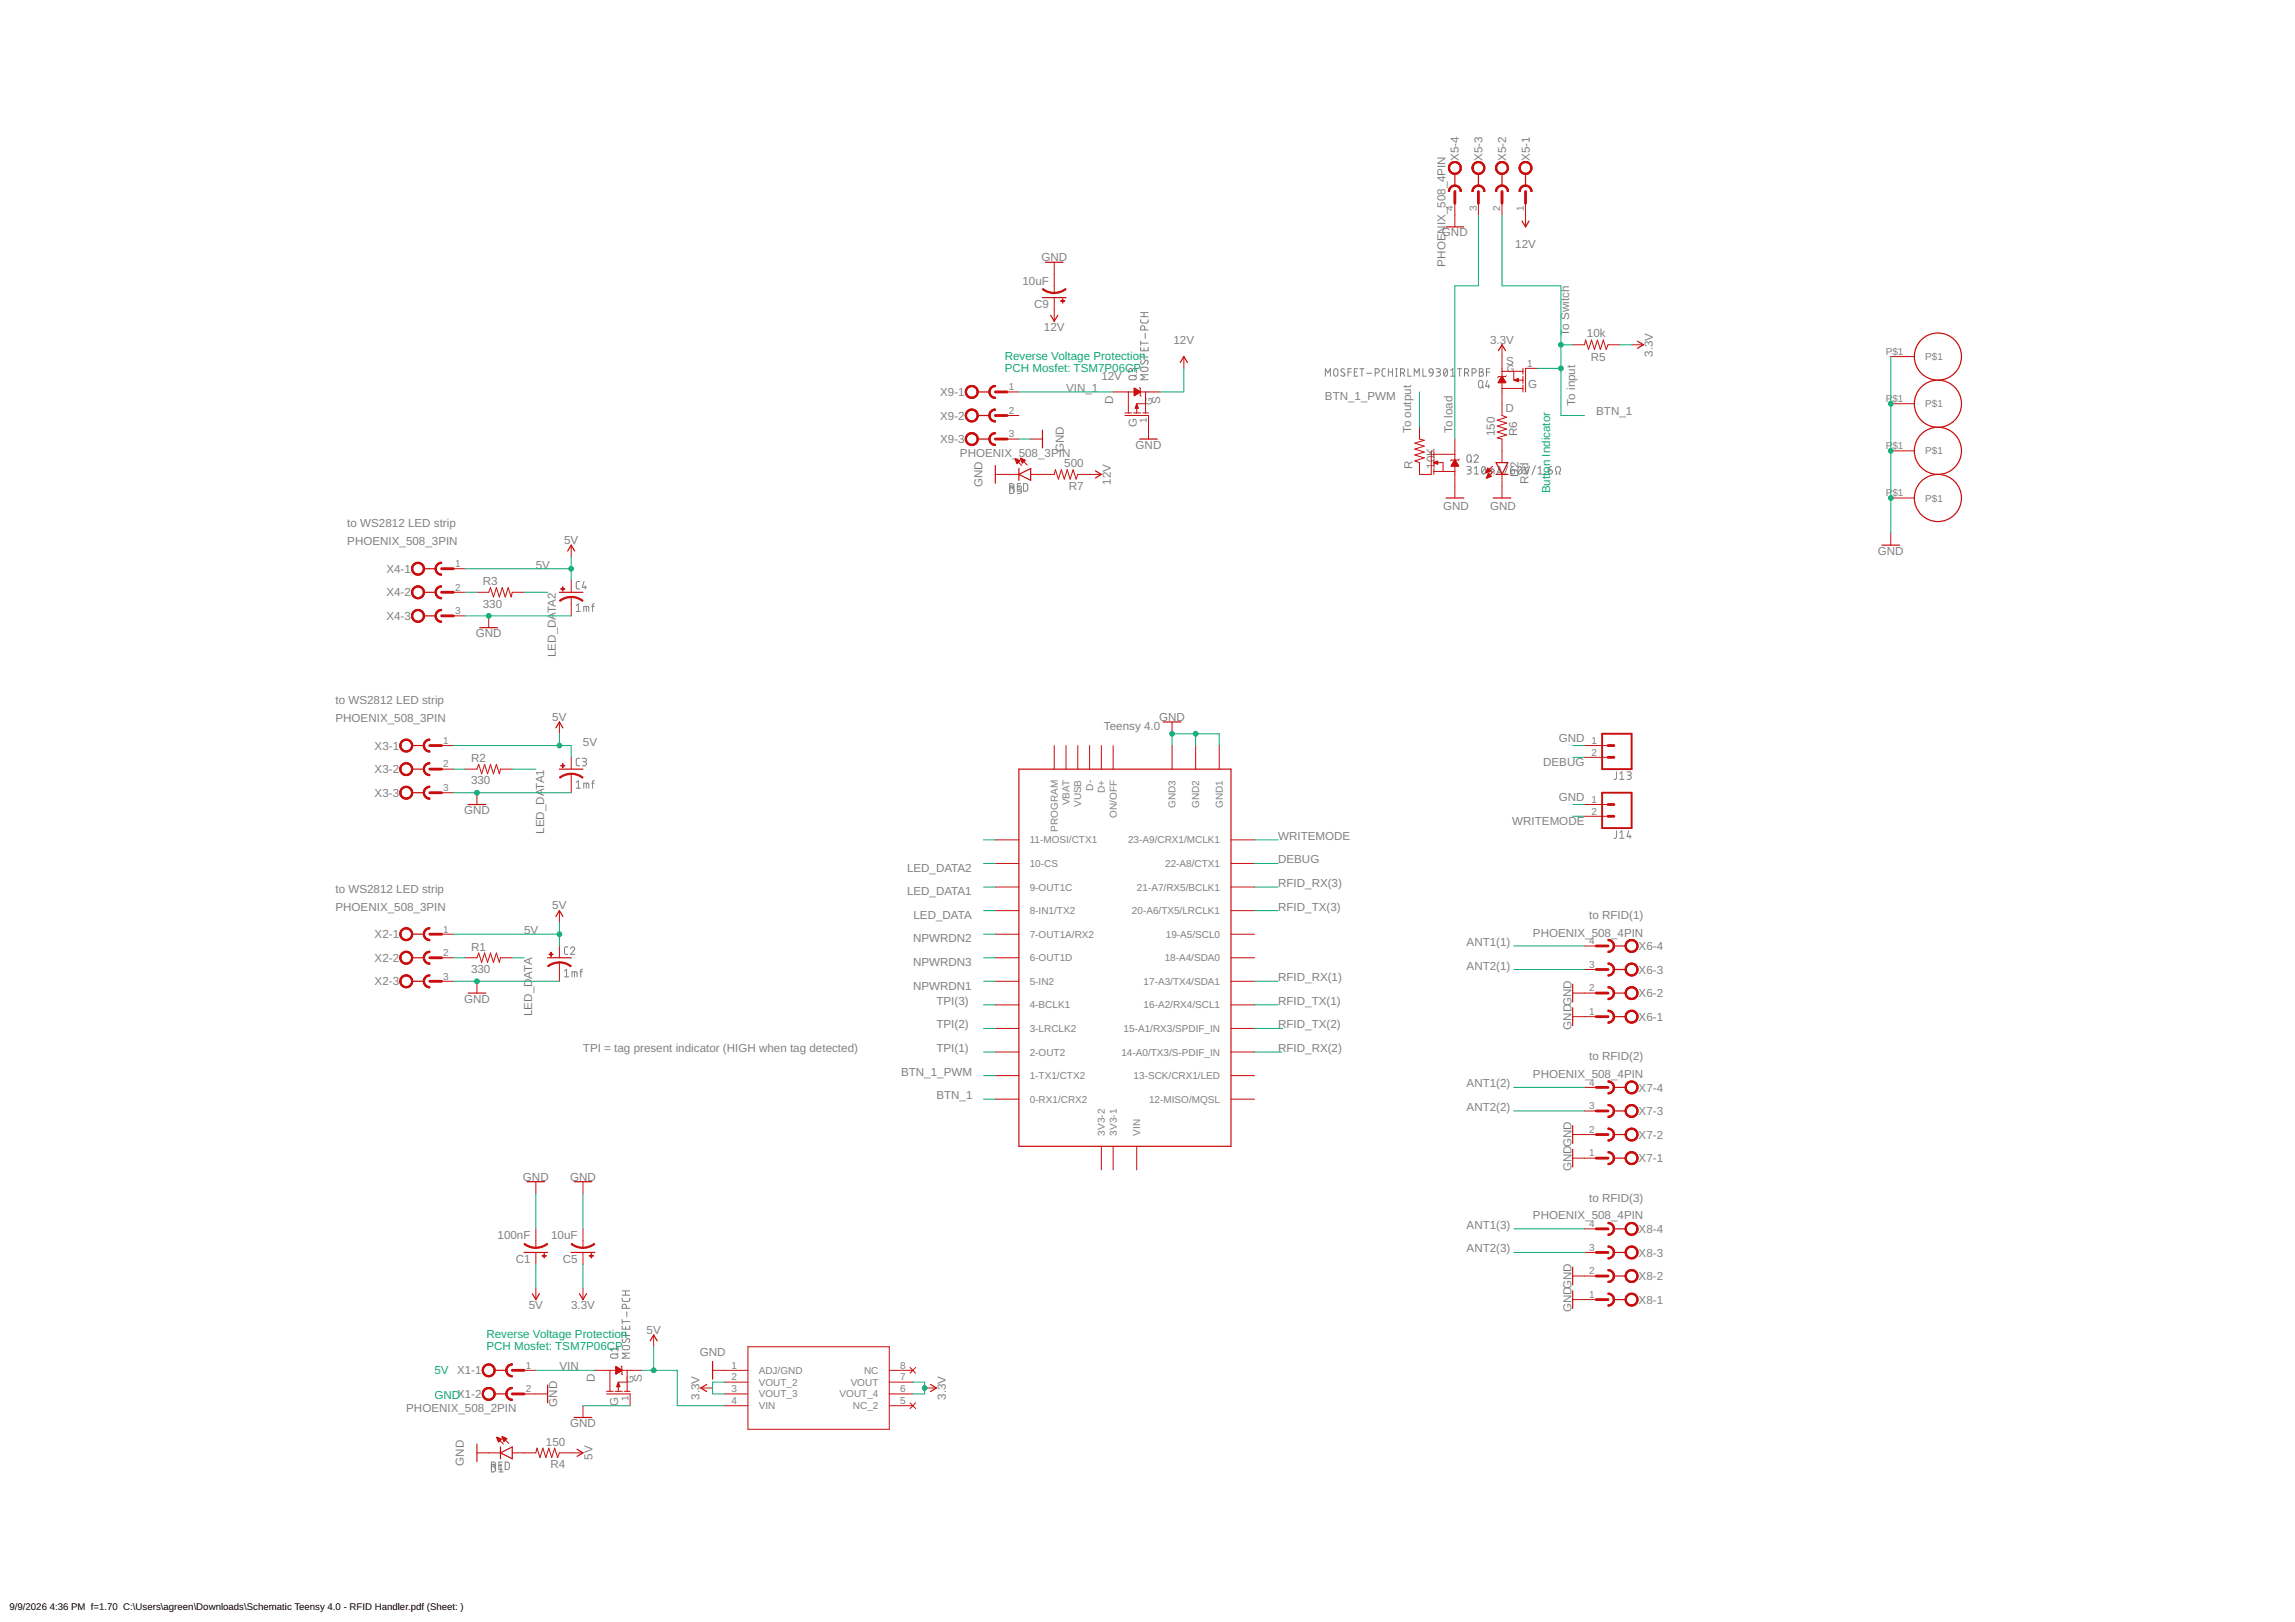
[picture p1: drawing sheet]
<svg xmlns="http://www.w3.org/2000/svg" width="841mm" height="594mm" viewBox="0 0 841 594" stroke-linecap="round" stroke-linejoin="round" font-family="sans-serif">
<defs><g id="words">
<g font-size="4.3" fill="#808080">
<text x="534.7" y="58.9" transform="rotate(-90 534.7 58.9)">X5-4</text>
<text x="543.3" y="58.9" transform="rotate(-90 543.3 58.9)">X5-3</text>
<text x="551.9" y="58.9" transform="rotate(-90 551.9 58.9)">X5-2</text>
<text x="560.6" y="58.9" transform="rotate(-90 560.6 58.9)">X5-1</text>
<text x="528.4" y="86.6">GND</text>
<text x="381.6" y="95.6">GND</text>
<text x="555.3" y="90.9">12V</text>
<text x="529.7" y="97.6" transform="rotate(-90 529.7 97.6)">PHOENIX_508_4PIN</text>
<text x="374.7" y="104.2">10uF</text>
<text x="379" y="112.8">C9</text>
<text x="382.6" y="121.1">12V</text>
<text x="430" y="125.8">12V</text>
<text x="546" y="125.8">3.3V</text>
<text x="575" y="122.9" transform="rotate(-90 575 122.9)">To Switch</text>
<text x="581.5" y="123.3">10k</text>
<text x="605.7" y="130.7" transform="rotate(-90 605.7 130.7)">3.3V</text>
<text x="551.9" y="133.6">S</text>
<text x="583" y="132.3">R5</text>
<text x="390.7" y="143.5">VIN_1</text>
<text x="403.6" y="139.2">12V</text>
<text x="560.1" y="142.3">G</text>
<text x="344.5" y="145.1">X9-1</text>
<text x="407.9" y="147.9" transform="rotate(-90 407.9 147.9)">D</text>
<text x="425.2" y="147.9" transform="rotate(-90 425.2 147.9)">S</text>
<text x="485.5" y="146.6">BTN_1_PWM</text>
<text x="577.2" y="148.6" transform="rotate(-90 577.2 148.6)">To input</text>
<text x="344.5" y="153.7">X9-2</text>
<text x="551.7" y="150.9">D</text>
<text x="585" y="152.2">BTN_1</text>
<text x="416.6" y="156.5" transform="rotate(-90 416.6 156.5)">G</text>
<text x="517.2" y="158.7" transform="rotate(-90 517.2 158.7)">To output</text>
<text x="532.3" y="158.7" transform="rotate(-90 532.3 158.7)">To load</text>
<text x="547.8" y="159.7" transform="rotate(-90 547.8 159.7)">150</text>
<text x="556" y="159.8" transform="rotate(-90 556 159.8)">R6</text>
<text x="344.5" y="162.3">X9-3</text>
<text x="351.8" y="167.3">PHOENIX_508_3PIN</text>
<text x="389.8" y="165.5" transform="rotate(-90 389.8 165.5)">GND</text>
<text x="416.2" y="164.3">GND</text>
<text x="390" y="171.2">500</text>
<text x="517.6" y="171.6" transform="rotate(-90 517.6 171.6)">R</text>
<text x="525.8" y="171.6" transform="rotate(-90 525.8 171.6)">10K</text>
<text x="360" y="178.5" transform="rotate(-90 360 178.5)">GND</text>
<text x="391.7" y="179.3">R7</text>
<text x="407.1" y="177.6" transform="rotate(-90 407.1 177.6)">12V</text>
<text x="556.5" y="174.6" transform="rotate(-90 556.5 174.6)">D2</text>
<text x="560.1" y="177.2" transform="rotate(-90 560.1 177.2)">Red</text>
<text x="528.8" y="186.7">GND</text>
<text x="546.1" y="186.7">GND</text>
<text x="127.3" y="193.2">to WS2812 LED strip</text>
<text x="127.3" y="199.7">PHOENIX_508_3PIN</text>
<text x="206.7" y="199.2">5V</text>
<text x="688.2" y="203.1">GND</text>
<text x="141.6" y="209.8">X4-1</text>
<text x="196.4" y="208.3">5V</text>
<text x="176.9" y="214.4">R3</text>
<text x="141.6" y="218.5">X4-2</text>
<text x="141.6" y="227.1">X4-3</text>
<text x="176.9" y="222.6">330</text>
<text x="174.4" y="233.4">GND</text>
<text x="203.7" y="240.7" transform="rotate(-90 203.7 240.7)">LED_DATA2</text>
<text x="123" y="258">to WS2812 LED strip</text>
<text x="123" y="264.4">PHOENIX_508_3PIN</text>
<text x="202.4" y="264">5V</text>
<text x="404.6" y="267.5">Teensy 4.0</text>
<text x="424.8" y="264">GND</text>
<text x="137.3" y="274.6">X3-1</text>
<text x="213.6" y="273.1">5V</text>
<text x="571.2" y="271.8">GND</text>
<text x="172.6" y="279.2">R2</text>
<text x="565.5" y="280.4">DEBUG</text>
<text x="137.3" y="283.2">X3-2</text>
<text x="172.6" y="287.3">330</text>
<text x="137.3" y="291.9">X3-3</text>
<text x="571.2" y="293.4">GND</text>
<text x="170.1" y="298.1">GND</text>
<text x="199.4" y="305.4" transform="rotate(-90 199.4 305.4)">LED_DATA1</text>
<text x="554.2" y="302">WRITEMODE</text>
<text x="468.4" y="307.6">WRITEMODE</text>
<text x="468.4" y="316.2">DEBUG</text>
<text x="332.4" y="319.3">LED_DATA2</text>
<text x="123" y="327">to WS2812 LED strip</text>
<text x="332.4" y="327.9">LED_DATA1</text>
<text x="468.4" y="324.9">RFID_RX(3)</text>
<text x="123" y="333.5">PHOENIX_508_3PIN</text>
<text x="202.4" y="333.1">5V</text>
<text x="468.4" y="333.5">RFID_TX(3)</text>
<text x="334.8" y="336.5">LED_DATA</text>
<text x="582.4" y="336.5">to RFID(1)</text>
<text x="137.3" y="343.7">X2-1</text>
<text x="192" y="342.1">5V</text>
<text x="334.6" y="345.2">NPWRDN2</text>
<text x="537.5" y="346.5">ANT1(1)</text>
<text x="561.8" y="343">PHOENIX_508_4PIN</text>
<text x="600.5" y="348">X6-4</text>
<text x="137.3" y="352.3">X2-2</text>
<text x="172.6" y="348.2">R1</text>
<text x="334.6" y="353.8">NPWRDN3</text>
<text x="172.6" y="356.4">330</text>
<text x="195.1" y="358.4" transform="rotate(-90 195.1 358.4)">ATA</text>
<text x="468.4" y="359.4">RFID_RX(1)</text>
<text x="537.5" y="355.1">ANT2(1)</text>
<text x="600.5" y="356.6">X6-3</text>
<text x="137.3" y="360.9">X2-3</text>
<text x="334.6" y="362.4">NPWRDN1</text>
<text x="600.5" y="365.2">X6-2</text>
<text x="170.1" y="367.2">GND</text>
<text x="343.2" y="368.1">TPI(3)</text>
<text x="468.4" y="368.1">RFID_TX(1)</text>
<text x="195.1" y="372.1" transform="rotate(-90 195.1 372.1)">LED_D</text>
<text x="343.2" y="376.7">TPI(2)</text>
<text x="468.4" y="376.7">RFID_TX(2)</text>
<text x="575.9" y="377.1" transform="rotate(-90 575.9 377.1)">GNDGND</text>
<text x="600.5" y="373.9">X6-1</text>
<text x="213.6" y="385.3">TPI = tag present indicator (HIGH when tag detected)</text>
<text x="343.2" y="385.3">TPI(1)</text>
<text x="468.4" y="385.3">RFID_RX(2)</text>
<text x="582.4" y="388.4">to RFID(2)</text>
<text x="330.2" y="394">BTN_1_PWM</text>
<text x="561.8" y="394.8">PHOENIX_508_4PIN</text>
<text x="537.5" y="398.3">ANT1(2)</text>
<text x="600.5" y="399.8">X7-4</text>
<text x="343.2" y="402.6">BTN_1</text>
<text x="537.5" y="406.9">ANT2(2)</text>
<text x="600.5" y="408.4">X7-3</text>
<text x="600.5" y="417.1">X7-2</text>
<text x="600.5" y="425.7">X7-1</text>
<text x="575.9" y="428.9" transform="rotate(-90 575.9 428.9)">GNDGND</text>
<text x="191.6" y="432.4">GND</text>
<text x="208.9" y="432.4">GND</text>
<text x="582.4" y="440.2">to RFID(3)</text>
<text x="561.8" y="446.6">PHOENIX_508_4PIN</text>
<text x="182.3" y="453.9">100nF</text>
<text x="202" y="453.9">10uF</text>
<text x="537.5" y="450.1">ANT1(3)</text>
<text x="600.5" y="451.6">X8-4</text>
<text x="537.5" y="458.7">ANT2(3)</text>
<text x="600.5" y="460.2">X8-3</text>
<text x="189" y="462.6">C1</text>
<text x="206.2" y="462.6">C5</text>
<text x="600.5" y="468.9">X8-2</text>
<text x="193.8" y="479.5">5V</text>
<text x="209.3" y="479.5">3.3V</text>
<text x="600.5" y="477.5">X8-1</text>
<text x="575.9" y="480.7" transform="rotate(-90 575.9 480.7)">GNDGND</text>
<text x="236.9" y="488.5">5V</text>
<text x="256.4" y="496.7">GND</text>
<text x="167.5" y="503.4">X1-1</text>
<text x="205" y="501.9">VIN</text>
<text x="217.9" y="506.2" transform="rotate(-90 217.9 506.2)">D</text>
<text x="235.2" y="506.2" transform="rotate(-90 235.2 506.2)">S</text>
<text x="204.1" y="515.3" transform="rotate(-90 204.1 515.3)">GND</text>
<text x="226.6" y="514.9" transform="rotate(-90 226.6 514.9)">G</text>
<text x="256.4" y="512.8" transform="rotate(-90 256.4 512.8)">3.3V</text>
<text x="346.6" y="512.8" transform="rotate(-90 346.6 512.8)">3.3V</text>
<text x="148.9" y="517">PHOENIX_508_2PIN</text>
<text x="208.9" y="522.6">GND</text>
<text x="200" y="529.5">150</text>
<text x="170" y="536.8" transform="rotate(-90 170 536.8)">GND</text>
<text x="201.7" y="537.7">R4</text>
<text x="217.1" y="534.7" transform="rotate(-90 217.1 534.7)">5V</text>
</g>
<g font-size="4.3" fill="#0dab76">
<text x="368.2" y="131.7">Reverse Voltage Protection</text>
<text x="368.2" y="136.2">PCH Mosfet: TSM7P06CP</text>
<text x="568.1" y="180.7" transform="rotate(-90 568.1 180.7)">Button Indicator</text>
<text x="178.2" y="490">Reverse Voltage Protection</text>
<text x="178.2" y="494.6">PCH Mosfet: TSM7P06CP</text>
<text x="159.2" y="503.2">5V</text>
<text x="159.2" y="512.3">GNDX1-2</text>
</g>
<g font-size="3.7" fill="#808080">
<text x="532.5" y="77.1" transform="rotate(-90 532.5 77.1)">4</text>
<text x="541.2" y="77.1" transform="rotate(-90 541.2 77.1)">3</text>
<text x="549.8" y="77.1" transform="rotate(-90 549.8 77.1)">2</text>
<text x="558.4" y="77.1" transform="rotate(-90 558.4 77.1)">1</text>
<text x="691.1" y="130">P$1</text>
<text x="705.5" y="131.9">P$1</text>
<text x="552.2" y="136.2">G</text>
<text x="559.7" y="134.3">1</text>
<text x="369.7" y="142.9">1</text>
<text x="422.2" y="148.2" transform="rotate(-90 422.2 148.2)">G</text>
<text x="691.1" y="147.3">P</text>
<text x="693.5" y="147.3">$1</text>
<text x="705.5" y="149.2">P$1</text>
<text x="369.7" y="151.6">2</text>
<text x="420.3" y="154.8" transform="rotate(-90 420.3 154.8)">1</text>
<text x="369.7" y="160.2">3</text>
<text x="691.1" y="164.5">P</text>
<text x="693.5" y="164.5">$1</text>
<text x="705.5" y="166.4">P$1</text>
<text x="691.1" y="181.8">P</text>
<text x="693.5" y="181.8">$1</text>
<text x="705.5" y="183.7">P$1</text>
<text x="166.7" y="207.7">1</text>
<text x="166.7" y="216.3">2</text>
<text x="166.7" y="225">3</text>
<text x="162.4" y="272.5">1</text>
<text x="583.3" y="272.5">1</text>
<text x="162.4" y="281.1">2</text>
<text x="583.3" y="276.8">2</text>
<text x="162.4" y="289.7">3</text>
<text x="400.6" y="289.5" transform="rotate(-90 400.6 289.5)">D-</text>
<text x="404.9" y="290.5" transform="rotate(-90 404.9 290.5)">D+</text>
<text x="391.9" y="294.9" transform="rotate(-90 391.9 294.9)">VBAT</text>
<text x="396.3" y="295.6" transform="rotate(-90 396.3 295.6)">VUSB</text>
<text x="409.2" y="299.5" transform="rotate(-90 409.2 299.5)">ON/OFF</text>
<text x="430.8" y="295.9" transform="rotate(-90 430.8 295.9)">GND3</text>
<text x="439.4" y="295.9" transform="rotate(-90 439.4 295.9)">GND2</text>
<text x="448.1" y="295.9" transform="rotate(-90 448.1 295.9)">GND1</text>
<text x="583.3" y="294.1">1</text>
<text x="583.3" y="298.4">2</text>
<text x="387.6" y="304.6" transform="rotate(-90 387.6 304.6)">PROGRAM</text>
<text x="377.4" y="308.9">11-MOSI/CTX1</text>
<text x="413.4" y="308.9">23-A9/CRX1/MCLK1</text>
<text x="377.4" y="317.5">10-CS</text>
<text x="427" y="317.5">22-A8/CTX1</text>
<text x="377.4" y="326.2">9-OUT1C</text>
<text x="416.7" y="326.2">21-A7/RX5/BCLK1</text>
<text x="377.4" y="334.8">8-IN1/TX2</text>
<text x="414.8" y="334.8">20-A6/TX5/LRCLK1</text>
<text x="162.4" y="341.5">1</text>
<text x="377.4" y="343.4">7-OUT1A/RX2</text>
<text x="427.2" y="343.4">19-A5/SCL0</text>
<text x="582.3" y="345.9">4</text>
<text x="162.4" y="350.2">2</text>
<text x="377.4" y="352.1">6-OUT1D</text>
<text x="426.8" y="352.1">18-A4/SDA0</text>
<text x="162.4" y="358.8">3</text>
<text x="582.3" y="354.5">3</text>
<text x="377.4" y="360.7">5-IN2</text>
<text x="419.1" y="360.7">17-A3/TX4/SDA1</text>
<text x="582.3" y="363.1">2</text>
<text x="377.4" y="369.4">4-BCLK1</text>
<text x="419.1" y="369.3">16-A2/RX4/SCL1</text>
<text x="582.3" y="371.8">1</text>
<text x="377.4" y="378">3-LRCLK2</text>
<text x="411.8" y="378">15-A1/RX3/SPDIF_IN</text>
<text x="377.4" y="386.6">2-OUT2</text>
<text x="410.9" y="386.6">14-A0/TX3/S-PDIF_IN</text>
<text x="377.4" y="395.3">1-TX1/CTX2</text>
<text x="415.4" y="395.2">13-SCK/CRX1/LED</text>
<text x="582.3" y="397.7">4</text>
<text x="377.4" y="403.9">0-RX1/CRX2</text>
<text x="421.1" y="403.9">12-MISO/MQSL</text>
<text x="582.3" y="406.3">3</text>
<text x="404.9" y="415.9" transform="rotate(-90 404.9 415.9)">3V3-2</text>
<text x="409.2" y="415.9" transform="rotate(-90 409.2 415.9)">3V3-1</text>
<text x="417.9" y="415.9" transform="rotate(-90 417.9 415.9)">VIN</text>
<text x="582.3" y="414.9">2</text>
<text x="582.3" y="423.6">1</text>
<text x="582.3" y="449.5">4</text>
<text x="582.3" y="458.1">3</text>
<text x="582.3" y="466.8">2</text>
<text x="582.3" y="475.4">1</text>
<text x="192.6" y="501.3">1</text>
<text x="268.1" y="501.3">1</text>
<text x="278.1" y="503.2">ADJ/GND</text>
<text x="316.6" y="503.2">NC</text>
<text x="329.9" y="501.3">8</text>
<text x="192.6" y="509.9">2</text>
<text x="232.2" y="506.6" transform="rotate(-90 232.2 506.6)">G</text>
<text x="268.1" y="505.6">2</text>
<text x="268.1" y="509.9">3</text>
<text x="278.1" y="507.5">VOUT_2</text>
<text x="311.7" y="507.5">VOUT</text>
<text x="329.9" y="509.9">6</text>
<text x="329.9" y="505.6">7</text>
<text x="230.3" y="513.2" transform="rotate(-90 230.3 513.2)">1</text>
<text x="268.1" y="514.2">4</text>
<text x="278.1" y="511.8">VOUT_3</text>
<text x="307.7" y="511.8">VOUT_4</text>
<text x="329.9" y="514.2">5</text>
<text x="278.1" y="516.1">VIN</text>
<text x="312.6" y="516.1">NC_2</text>
</g>
<g font-size="3.5">
<text x="3.5" y="589.6">9/9/2026</text>
<text x="18.2" y="589.6">4:36 PM f=1.70 C:\Users\agreen\Downloads\Schematic Teensy 4.0 - RFID Handler.pdf (Sheet: )</text>
</g>
</g></defs>
<g fill="none" stroke="#808080" stroke-width=".37">
<path d="M418 117.1v.8l.6 .4 1.9-.1 .3-1.1M418 116h2.8M418 114.5h2.8M419.2 114.5v1.5M413.8 137.9l.6-.3h1.3a.76 .76 0 0 1 .7 .7 .76 .76 0 0 1-.7 .8l-1.7-.1-.3-.4zM414.9 135.7a.76 .76 0 0 1 .8-.7 .76 .76 0 0 1 .7 .7v.8M414.9 136.2v-.6a.61 .61 0 0 0-.6-.6 .61 .61 0 0 0-.6 .6v.9M416.4 137.2l-.6 .7M418 129.6v1.2h2.8M418 124.9v1.5M418 127.3v1.2h2.8v-1.2M418 125.7h2.8"/>
<path d="M418.1 134.8l.4-.3h1.5a.76 .76 0 0 1 .8 .8 .76 .76 0 0 1-.8 .7l-1.7-.1-.3-.4zM418.2 132.1a.7 .7 0 0 0-.1 1 .7 .7 0 0 0 1 0l.5-.9a.75 .75 0 0 1 1.2 .1 .75 .75 0 0 1-.4 1.2M419.2 127.6v.9M419.2 129.6v1.2M419.5 120.8v-.7a.76 .76 0 0 0-.7-.8 .76 .76 0 0 0-.8 .8v.7h2.8M419.7 122.1v1.9M420.8 137.2h-2.8l1.5 1-1.5 .9h2.8M485.7 137.8v-2.8l.9 1.6 .9-1.6v2.8M488.9 135.4a.75 .75 0 0 1 .9-.3 .75 .75 0 0 1 .5 .7v1.2a.76 .76 0 0 1-.8 .8 .76 .76 0 0 1-.7-.8zM492.7 135.3a.68 .68 0 0 0-1-.2 .68 .68 0 0 0 0 1.1l.8 .5a.75 .75 0 0 1-.1 1.1 .75 .75 0 0 1-1.1-.4M494 136.3h1.2M495.2 135h-1.2v2.8"/>
<path d="M496.3 136.3h.9M497.5 135h-1.2v2.8h1.2M498.3 135h1.6M499.1 135v2.8M500.8 136.7h1.9M503.9 136.6h.8a.76 .76 0 0 0 .8-.8 .76 .76 0 0 0-.8-.8h-.8v2.8M507.7 135l-.8 .1-.4 .6 .1 1.8 1.1 .3M508.8 136.3h1.5M508.8 135v2.8M510.3 135v2.8M511.5 135h.6M511.5 137.8h.6"/>
<path d="M511.7 135v2.8M513.2 136.6h.8a.76 .76 0 0 0 .8-.8 .76 .76 0 0 0-.8-.8h-.8v2.8M514.1 136.6l.7 1.2M516 135v2.8h1.2M518.3 137.8v-2.8l.9 1.6 .9-1.6v2.8M521.4 135v2.8h1.3M523.8 135.4a.77 .77 0 0 1 .9-.3 .77 .77 0 0 1 .5 .7v.8h-.9a.74 .74 0 0 1-.5-1.2zM525.2 136.6l-.5 .9-.7 .3M526.3 135h.9a.61 .61 0 0 1 .7 .7 .61 .61 0 0 1-.7 .6h-.6M527.1 136.3a.76 .76 0 0 1 .8 .7 .76 .76 0 0 1-.8 .8h-.8M529.3 135.3a.74 .74 0 0 1 .9-.1 .74 .74 0 0 1 .3 .9 1.19 1.19 0 0 1-.9 1.7 1.96 1.96 0 0 1-.3-2.5zM530.4 135.7l-1.3 1.5"/>
<path d="M531.6 137.8h1.6M531.6 135.7l.8-.7v2.8M534.1 135h1.5M534.9 135v2.8M536.7 136.6h.8a.76 .76 0 0 0 .7-.8 .76 .76 0 0 0-.7-.8h-.8v2.8M537.6 136.6l.6 1.2M539.5 136.6h.7a.76 .76 0 0 0 .8-.8 .76 .76 0 0 0-.8-.8h-.7v2.8M542.1 135h.8a.61 .61 0 0 1 .6 .7 .61 .61 0 0 1-.6 .6 .76 .76 0 0 1 .7 .7 .76 .76 0 0 1-.7 .8h-.8zM542.1 136.3h.8M542.1 139.5l.7-.1 .4 .3 .2 1.7a.77 .77 0 0 1-.8 .7 .77 .77 0 0 1-.8-.7v-1.3zM544.7 136.3h1.3M545 139.4l-.6 2.1h1.6"/>
<path d="M546 135h-1.3v2.8M543.1 141.5l.6 .6M545.5 140.9v1.2M370.1 178h1l.5 .5v1.7l-.5 .5-1 .1v-3.7h.7a.77 .77 0 0 1 .8 .8 .77 .77 0 0 1-.8 .8h-.7M371 178.7l.6 1.2M372.8 178h.9a.61 .61 0 0 1 .7 .6 .61 .61 0 0 1-.7 .6h-.6M372.8 178.4h.9M373.6 179.2a.77 .77 0 0 1 .8 .8 .77 .77 0 0 1-.8 .8h-.8M374 177.1h-1.2v2.8h1.2M375.1 177.1l1 .1 .5 .5v1.7l-.5 .5h-1zM537.6 170.9h.9a.61 .61 0 0 1 .6 .6 .61 .61 0 0 1-.6 .6h-.6M537.7 166.9a.78 .78 0 0 1 .9-.3 .78 .78 0 0 1 .5 .7v1.3a.77 .77 0 0 1-.7 .7 .77 .77 0 0 1-.8-.7z"/>
<path d="M538.4 172.1a.76 .76 0 0 1 .7 .8 .76 .76 0 0 1-.7 .7h-.8M538.8 168.7l.6 .6M540.2 167.2a.76 .76 0 0 1 1.1-.6 .76 .76 0 0 1 .2 1.2l-1.3 1.5h1.5M540.3 173.6h1.5M540.3 171.5l.7-.6v2.7M543.2 171.1a.73 .73 0 0 1 .9-.1 .73 .73 0 0 1 .3 .9 1.17 1.17 0 0 1-.9 1.7 1.93 1.93 0 0 1-.3-2.5zM544.3 171.5l-1.2 1.5M545.7 173.6v-1.8l1.7 .1 .1 1.7M546.6 171.8v1.8M548.6 173.6l.9-2.7 .9 2.7M548.8 173h1.4M552.5 170.6l-1.2 3.3"/>
<path d="M553.5 172.1h1a.77 .77 0 0 1 .6 .9 .77 .77 0 0 1-.8 .6 .77 .77 0 0 1-.8-.7zM554.8 170.9l-.8 .2-.5 1M556.6 171a.78 .78 0 0 1 .9 .1 .78 .78 0 0 1 .2 .8 1.19 1.19 0 0 1-.9 1.7 1.91 1.91 0 0 1-.2-2.6zM557.6 171.5l-1.3 1.5M558.7 170.9l.9 2.7 .9-2.7M562.6 170.6l-1.2 3.3M563.6 173.6h1.6M563.6 171.5l.8-.6v2.7M566.2 173.5l.1 .1zM567.4 172.1h.9a.77 .77 0 0 1 .6 .9 .77 .77 0 0 1-.8 .6 .77 .77 0 0 1-.7-.7zM568.6 170.9l-.8 .2-.4 1M570 173.6h.5v-.7a1.05 1.05 0 0 1-.4-1.6 1.05 1.05 0 0 1 1.7 0 1.05 1.05 0 0 1-.4 1.6v.7h.5"/>
<path d="M212.4 213h-.8l-.4 .6 .1 1.9 1.1 .2M214 213l-.6 2.1h1.5M214.5 214.5v1.2M211.2 221.8l.7-.6v2.7M211.2 223.9h1.5M213.9 223.9v-1.8l1.7 .1 .2 1.7M214.9 222.1v1.8M216.8 222.1h1M217.8 221.2l-.6 .3-.1 2.4M212.4 277.7l-1 .2-.2 .4 .1 1.9 1.1 .3M213.4 277.7h.9a.61 .61 0 0 1 .6 .6 .61 .61 0 0 1-.6 .7h-.6M214.2 279a.77 .77 0 0 1 .7 .7 .77 .77 0 0 1-.7 .8h-.8"/>
<path d="M211.2 286.6l.7-.7v2.8M211.2 288.7h1.5M213.9 288.7v-1.8l1.7 .1 .2 1.7M214.9 286.9v1.8M216.8 286.9h1M217.8 285.9l-.6 .3-.1 2.5M592.4 282.7l-.1 2.3-.3 .4-.5 .1M593.6 285.5h1.5M593.6 283.3l.8-.6v2.8M596.2 282.7h1a.61 .61 0 0 1 .6 .6 .61 .61 0 0 1-.6 .6h-.6M597 283.9a.76 .76 0 0 1 .8 .8 .76 .76 0 0 1-.8 .8h-.8M592.4 304.3l-.1 2.3-.3 .4h-.5"/>
<path d="M593.6 304.9l.8-.6v2.7M593.6 307h1.5M596.9 304.3l-.7 2.1h1.6M597.3 305.8v1.2M206.9 355.6l.7-.6v2.8M206.9 357.8h1.5M208.1 346.8l-1 .1-.2 .5 .1 1.9 1.1 .3M209.1 347.4a.75 .75 0 0 1 1.1-.5 .75 .75 0 0 1 .2 1.1l-1.3 1.6h1.5M209.6 357.8v-1.9l1.7 .2 .2 1.7M210.5 355.9v1.9M212.5 355.9h.9M213.4 355l-.5 .3-.1 2.5"/>
<path d="M228 475.4v.8l.6 .5 1.9-.2 .3-1.1M228 474.4h2.8M228 472.8h2.8M229.2 472.8v1.6M229.6 479.2v-.8a.77 .77 0 0 0-.8-.7 .77 .77 0 0 0-.8 .7v.8h2.8M224 496.1l1.7-.2a.77 .77 0 0 1 .8 .8 .77 .77 0 0 1-.8 .8h-1.2a.77 .77 0 0 1-.8-.6 .77 .77 0 0 1 .3-.8zM226.5 495.6l-.7 .6M226.5 494.1h-2.8l.6 .8M226.5 493.3v1.6M228 487.9v1.2h2.8M228 483.3v1.5M228 485.6v1.2h2.8v-1.2"/>
<path d="M228 484h2.8M228.2 490.4a.69 .69 0 0 0-.1 1.1 .69 .69 0 0 0 1.1-.1l.4-.8a.75 .75 0 0 1 1.2 .1 .75 .75 0 0 1-.4 1.1M228.3 493l1.7-.2a.76 .76 0 0 1 .8 .8 .76 .76 0 0 1-.8 .8h-1.2a.76 .76 0 0 1-.7-.6 .76 .76 0 0 1 .2-.8zM229.2 485.9v.9M229.2 487.9v1.2M229.7 480.5v1.8M230.8 495.6h-2.8l1.6 .9-1.6 1h2.8M180.1 536.3l1 .1 .5 .5v1.7l-.5 .5h-1v-3.6h.7a.76 .76 0 0 1 .8 .8 .76 .76 0 0 1-.8 .7h-.7M181 537l.6 1.2M182.8 536.7h.9M182.8 539.1h1.6M182.8 537l.8-.7v2.8"/>
<path d="M184 535.5h-1.2v2.7h1.2M185.1 535.5h1l.5 .5v1.7l-.5 .5h-1z"/>
</g>
<g fill="none" stroke="#c90d0c" stroke-width=".44">
<path d="M533.1 63.7v4.3M541.8 63.7v4.3M550.4 63.7v4.3M559.1 63.7v4.3M383.1 96.1h6.5M529.9 83.1h6.5M557.8 80.9l1.3 2.2 1.2-2.2M382 109h8.7M385 115.5l1.3 2.1 1.3-2.1M432.5 132.8l1.3-2.2 1.3 2.2M549.1 128.4l1.3-2.1 1.3 2.1M600.1 125l2.1 1.3-2.1 1.3"/>
<path d="M358.3 143.6h4.3M358.3 152.2h4.3M382 157.6v6.4M358.3 160.8h4.3M364.7 170.5v6.5M373.4 171.6v4.3M373.4 173.8l4.3-2.2v4.3zM401.4 172.5l2.2 1.3-2.2 1.3M417.6 160.8h6.5M548.3 169.4h4.3l-2.2 4.4zM548.3 173.8h4.3M529.9 182.4h6.5"/>
<path d="M547.2 182.4h6.5M689.7 199.7h6.4M155.3 208.3h4.4M155.3 216.9h4.4M205 216.9h8.6M208 201.8l1.3-2.1 1.3 2.1M155.3 225.6h4.4M175.9 229.9h6.4M151 273.1h4.3M203.7 266.6l1.3-2.2 1.3 2.2M426.3 264.4h6.5M151 281.7h4.3"/>
<path d="M151 290.3h4.3M171.5 294.7h6.5M205 281.7h8.6M373.4 281.7h77.7v138.2h-77.7zM203.7 335.7l1.3-2.2 1.3 2.2M151 342.2h4.3M151 350.8h4.3M151 359.4h4.3M200.7 350.8h8.6M591.4 355.1h4.4M591.4 346.5h4.4M171.5 363.7h6.5"/>
<path d="M576.3 360.5v6.5M576.3 369.1v6.5M591.4 363.7h4.4M591.4 372.4h4.4M591.4 398.3h4.4M576.3 412.3v6.5M591.4 415.5h4.4M591.4 406.9h4.4M193.1 432.8h6.5M210.4 432.8h6.5M576.3 420.9v6.5M591.4 424.2h4.4"/>
<path d="M192 458.7h8.7M209.3 458.7h8.7M591.4 458.7h4.4M591.4 450.1h4.4M195.1 473.8l1.3 2.2 1.3-2.2M212.3 473.8l1.3 2.2 1.3-2.2M576.3 464.1v6.5M576.3 472.8v6.4M591.4 476h4.4M591.4 467.4h4.4M238.3 491.1l1.2-2.2 1.3 2.2M261.1 498.7v6.4"/>
<path d="M181.3 501.9h4.3M181.3 510.5h4.3M200.7 507.3v6.5M210.4 519.2h6.5M259 507.1l-2.2 1.3 2.2 1.3M341 507.1l2.2 1.3-2.2 1.3M174.8 528.9v6.5M183.4 532.1l4.3-2.1v4.3zM183.4 530v4.3M211.5 530.8l2.1 1.3-2.1 1.3"/>
<circle cx="710.2" cy="130.6" r="8.6"/>
<circle cx="710.2" cy="147.9" r="8.6"/>
<circle cx="710.2" cy="165.1" r="8.6"/>
<circle cx="710.2" cy="182.4" r="8.6"/>
</g>
<g fill="none" stroke="#c90d0c" stroke-width=".37">
<path d="M533.1 74.5v8.6M541.8 74.5v4.3M550.4 74.5v4.3M559.1 74.5v8.6M386.3 96.1v11.2M386.3 109v8.6M386.3 107.3h.1M433.8 130.6v4.3M550.4 136h7.7M550.4 126.3v11.6M552 137.6l-.3 .3h-2.6l-.3 .3M554.7 136v3.2h3.4"/>
<path d="M558.1 134.9v2.1M558.1 137.8v2.6M563.4 134.9h-4.3v8.7M576.3 126.3h4.3l.5-1.8 1 3.5 1.1-3.5 1.1 3.5 1.1-3.5 1.1 3.5 1-3.5 1.1 3.5 .7-1.7h4.3M597.9 126.3h4.3M692.9 130.6h8.6M369.1 152.2h4.3M369.1 143.6h4.3M407.9 143.6h7.7M412.2 152.2h8.7v8.6M412.2 151.2h2.5M413.5 143.6v7.6"/>
<path d="M415.4 151.2h2.6M417.6 141.9l.3 .3v2.6l.3 .3M417.9 143.6h7.3M418.8 151.2h2.1M419.8 147.9h-3.2v3.3M419.8 143.6v7.6M520.2 156.5v4.3l1.7 .4-3.4 1.1 3.4 1.1-3.4 1.1 3.4 1.1-3.4 1 3.4 1.1-3.4 1.1 1.7 .6v4.4h4.3v-8.7M550.4 142.3h7.7M550.4 140.2v12l1.7 .6-3.4 1.1 3.4 1.1-3.4 1.1 3.4 1-3.4 1.1 3.4 1.1-3.4 1.1 1.7 .4v8.6M558.1 141.1v2.5M692.9 147.9h8.6M364.7 173.8h8.7"/>
<path d="M369.1 160.8h4.3M372.1 168.1l2.4 2.4M374 167.9l2.4 2.4M377.7 173.8h8.6l.5-1.8 1.1 3.5 1-3.5 1.1 3.5 1.1-3.5 1.1 3.5 1.1-3.5 1 3.5 .7-1.7h8.6M377.7 160.8h4.3M525.5 165.1v2.5M525.5 168.3v2.6M525.5 171.6v2.2M525.5 172.7h7.6M525.5 166.4h7.6M526.8 169.4h2v3.3M533.1 160.8v7.7"/>
<path d="M533.1 170.7v11.7M534.7 168.2l-.3 .3h-2.5l-.4 .3M547 170.8l-2.4 2.3M547.2 172.7l-2.4 2.4M550.4 173.8v8.6M692.9 165.1h8.6M209.3 199.7v4.3M692.9 182.4h8.6M692.9 195.3v4.4M166.1 208.3h4.4M166.1 216.9h4.4M174.8 216.9h4.3l.6-1.7 1.1 3.5 1.1-3.5 1.1 3.5 1.1-3.5 1 3.5 1.1-3.5 1.1 3.5 .4-1.8h4.3"/>
<path d="M209.3 212.6v4.3M209.3 218.7v6.9M209.3 218.7h.1M166.1 225.6h4.4M179.1 225.6v4.3M161.8 273.1h4.3M205 264.4v4.4M209.3 277.4v4.3M386.3 273.1v8.6M390.7 273.1v8.6M395 273.1v8.6M399.3 273.1v8.6"/>
<path d="M403.6 273.1v8.6M407.9 273.1v8.6M429.5 264.4v4.4M429.5 273.1v8.6M438.1 273.1v8.6M446.8 273.1v8.6M580.6 273.1h8.7M580.6 277.4h8.7M161.8 281.7h4.3M161.8 290.3h4.3M170.5 281.7h4.3l.6-1.7 1.1 3.4 1.1-3.4 1.1 3.4 1-3.4 1.1 3.4 1.1-3.4 1.1 3.4 .4-1.7h4.3M174.8 290.3v4.4"/>
<path d="M209.3 283.4h.1M209.3 283.4v6.9M580.6 294.7h8.7M580.6 299h8.7M364.7 316.3h8.7M364.7 307.6h8.7M451.1 316.3h8.6M451.1 307.6h8.6M205 333.5v4.3M364.7 333.5h8.7M364.7 324.9h8.7M451.1 333.5h8.6"/>
<path d="M451.1 324.9h8.6M161.8 359.4h4.3M161.8 350.8h4.3M161.8 342.2h4.3M170.5 350.8h4.3l.6-1.7 1.1 3.4 1.1-3.4 1.1 3.4 1-3.4 1.1 3.4 1.1-3.4 1.1 3.4 .4-1.7h4.3M174.8 359.4v4.3M205 346.5v4.3M205 352.5v6.9M205 352.5h.1M364.7 359.4h8.7M364.7 350.8h8.7M364.7 342.2h8.7"/>
<path d="M451.1 359.4h8.6M451.1 350.8h8.6M451.1 342.2h8.6M580.6 355.1h4.4M580.6 346.5h4.4M364.7 376.7h8.7M364.7 368h8.7M451.1 376.7h8.6M451.1 368h8.6M576.3 372.4h8.7M576.3 363.7h8.7M364.7 394h8.7"/>
<path d="M364.7 385.3h8.7M451.1 394h8.6M451.1 385.3h8.6M580.6 398.3h4.4M364.7 402.6h8.7M403.6 419.9v8.6M407.9 419.9v8.6M416.6 419.9v8.6M451.1 402.6h8.6M576.3 415.5h8.7M580.6 406.9h4.4M196.4 432.8v4.3"/>
<path d="M213.6 432.8v4.3M576.3 424.2h8.7M196.4 450.1v6.9M196.4 458.7v4.3M213.6 450.1v6.9M213.6 458.7v4.3M213.6 457h.1M580.6 458.7h4.4M580.6 450.1h4.4M196.4 471.7v4.3M213.6 471.7v4.3M576.3 476h8.7"/>
<path d="M576.3 467.4h8.7M239.5 488.9v4.4M274.1 493.3h51.8v30.2h-51.8zM192 501.9h4.4M192 510.5h8.7M213.6 514.9v4.3M218 501.9h7.6M222.3 510.5h8.6v4.4M222.3 509.6h2.4M223.5 501.9v7.7M225.4 509.6h2.6M227.6 500.3l.3 .3v2.6l.3 .3"/>
<path d="M227.9 501.9h7.3M228.8 509.6h2.1M229.8 506.2h-3.2v3.4M229.8 501.9v7.7M256.8 508.4h4.3M261.1 501.9h13M265.5 506.2h8.6M265.5 510.5h8.6M265.5 514.9h8.6M325.9 501.9h8.6M325.9 506.2h8.6M325.9 510.5h8.6"/>
<path d="M325.9 514.9h8.6M333.5 513.8l2.1 2.1M333.5 500.9l2.1 2M335.6 513.8l-2.1 2.1M335.6 500.9l-2.1 2M338.8 508.4h4.4M174.8 532.1h8.6M182.1 526.5l2.4 2.4M184.1 526.3l2.3 2.4M187.7 532.1h8.7l.4-1.7 1.1 3.4 1-3.4 1.1 3.4 1.1-3.4 1.1 3.4 1.1-3.4 1 3.4 .7-1.7h8.6"/>
</g>
<g fill="#c90d0c" stroke="#c90d0c" stroke-width=".37">
<path d="M147.2 340.5a2.37 2.37 0 0 1 3.7 .5 2.37 2.37 0 0 1-1.4 3.4 2.37 2.37 0 0 1-3-2.2h.4a1.94 1.94 0 0 1 2.8-1.8 1.94 1.94 0 0 1 .4 3.2 1.94 1.94 0 0 1-3.1-1.1l-.1-.3h-.4v-.5z" fill-rule="evenodd"/>
<path d="M147.2 340.5a2.37 2.37 0 0 1 3.7 .5 2.37 2.37 0 0 1-1.4 3.4 2.37 2.37 0 0 1-3-2.2h.4a1.94 1.94 0 0 1 2.8-1.8 1.94 1.94 0 0 1 .4 3.2 1.94 1.94 0 0 1-3.1-1.1l-.1-.3h-.4v-.5z" fill-rule="evenodd"/>
<path d="M155.1 342.2h.5a1.95 1.95 0 0 0 1.9 1.9v.4a2.35 2.35 0 0 1-2.4-2.3z" fill-rule="evenodd"/>
<path d="M155.8 340.5l1.5-.7h.2v.4a1.95 1.95 0 0 0-1.9 2h-.5l.1-.7z" fill-rule="evenodd"/>
<path d="M155.8 340.5l1.5-.7h.2v.4a1.94 1.94 0 0 0-1.9 1.9 1.94 1.94 0 0 0 1.9 2v.4a2.39 2.39 0 0 1-2.2-1.4 2.39 2.39 0 0 1 .5-2.6z" fill-rule="evenodd"/>
<path d="M147.2 349.1a2.37 2.37 0 0 1 3.7 .5 2.37 2.37 0 0 1-1.4 3.5 2.37 2.37 0 0 1-3-2.3h.4a1.94 1.94 0 0 1 2.8-1.8 1.94 1.94 0 0 1 .4 3.3 1.94 1.94 0 0 1-3.1-1.1l-.1-.4h-.4v-.5z" fill-rule="evenodd"/>
<path d="M147.2 349.1a2.37 2.37 0 0 1 3.7 .5 2.37 2.37 0 0 1-1.4 3.5 2.37 2.37 0 0 1-3-2.3h.4a1.94 1.94 0 0 1 2.8-1.8 1.94 1.94 0 0 1 .4 3.3 1.94 1.94 0 0 1-3.1-1.1l-.1-.4h-.4v-.5z" fill-rule="evenodd"/>
<path d="M155.1 350.8h.5a1.95 1.95 0 0 0 1.9 1.9v.5a2.35 2.35 0 0 1-2.4-2.4z" fill-rule="evenodd"/>
<path d="M155.8 349.1l1.5-.7h.2v.4a1.95 1.95 0 0 0-1.9 2h-.5l.1-.6z" fill-rule="evenodd"/>
<path d="M155.8 349.1l1.5-.7h.2v.4a1.94 1.94 0 0 0-1.9 2 1.94 1.94 0 0 0 1.9 1.9v.5a2.39 2.39 0 0 1-2.2-1.5 2.39 2.39 0 0 1 .5-2.6z" fill-rule="evenodd"/>
<path d="M147.2 357.7a2.37 2.37 0 0 1 3.7 .5 2.37 2.37 0 0 1-1.4 3.5 2.37 2.37 0 0 1-3-2.3h.4a1.94 1.94 0 0 1 2.8-1.8 1.94 1.94 0 0 1 .4 3.3 1.94 1.94 0 0 1-3.1-1.1l-.1-.4h-.4v-.4z" fill-rule="evenodd"/>
<path d="M147.2 357.7a2.37 2.37 0 0 1 3.7 .5 2.37 2.37 0 0 1-1.4 3.5 2.37 2.37 0 0 1-3-2.3h.4a1.94 1.94 0 0 1 2.8-1.8 1.94 1.94 0 0 1 .4 3.3 1.94 1.94 0 0 1-3.1-1.1l-.1-.4h-.4v-.4z" fill-rule="evenodd"/>
<path d="M155.1 359.4h.5a1.95 1.95 0 0 0 1.9 2v.4a2.35 2.35 0 0 1-2.4-2.4z" fill-rule="evenodd"/>
<path d="M155.8 357.7l1.5-.7h.2v.5a1.95 1.95 0 0 0-1.9 1.9h-.5l.1-.6z" fill-rule="evenodd"/>
<path d="M155.8 357.7l1.5-.7h.2v.5a1.94 1.94 0 0 0-1.9 1.9 1.94 1.94 0 0 0 1.9 2v.4a2.39 2.39 0 0 1-2.2-1.5 2.39 2.39 0 0 1 .5-2.6z" fill-rule="evenodd"/>
<path d="M205 352.3a6.8 6.8 0 0 1 4.4 1.5l-.3 .3-1.9-1-2.2-.4z" fill-rule="evenodd"/>
<path d="M200.7 353.8a6.8 6.8 0 0 1 4.3-1.5v.4l-2.1 .4-2 1z" fill-rule="evenodd"/>
<path d="M596.2 370.7a2.37 2.37 0 0 1 3.8 .5 2.37 2.37 0 0 1-1.5 3.5 2.37 2.37 0 0 1-3-2.3h.5a1.94 1.94 0 0 1 2.7-1.8 1.94 1.94 0 0 1 .4 3.3 1.94 1.94 0 0 1-3.1-1.2v-.3h-.5z" fill-rule="evenodd"/>
<path d="M596.2 370.7a2.37 2.37 0 0 1 3.8 .5 2.37 2.37 0 0 1-1.5 3.5 2.37 2.37 0 0 1-3-2.3h.5a1.94 1.94 0 0 1 2.7-1.8 1.94 1.94 0 0 1 .4 3.3 1.94 1.94 0 0 1-3.1-1.2v-.3h-.5z" fill-rule="evenodd"/>
<path d="M589.3 370a2.38 2.38 0 0 1 2.4 2.4h-.5a1.88 1.88 0 0 0-1.9-2z" fill-rule="evenodd"/>
<path d="M591.2 372.4h.5a2.38 2.38 0 0 1-2.4 2.4v-.5a1.92 1.92 0 0 0 1.9-1.9z" fill-rule="evenodd"/>
<path d="M589.3 370a2.38 2.38 0 0 1 2.4 2.4 2.38 2.38 0 0 1-2.4 2.4v-.5a1.94 1.94 0 0 0 1.9-1.9 1.94 1.94 0 0 0-1.9-2z" fill-rule="evenodd"/>
<path d="M596.2 362.1a2.37 2.37 0 0 1 3.8 .5 2.37 2.37 0 0 1-1.5 3.4 2.37 2.37 0 0 1-3-2.3h.5a1.94 1.94 0 0 1 2.7-1.7 1.94 1.94 0 0 1 .4 3.2 1.94 1.94 0 0 1-3.1-1.1v-.4h-.5z" fill-rule="evenodd"/>
<path d="M596.2 362.1a2.37 2.37 0 0 1 3.8 .5 2.37 2.37 0 0 1-1.5 3.4 2.37 2.37 0 0 1-3-2.3h.5a1.94 1.94 0 0 1 2.7-1.7 1.94 1.94 0 0 1 .4 3.2 1.94 1.94 0 0 1-3.1-1.1v-.4h-.5z" fill-rule="evenodd"/>
<path d="M589.3 361.4a2.38 2.38 0 0 1 2.4 2.3h-.5a1.92 1.92 0 0 0-1.9-1.9z" fill-rule="evenodd"/>
<path d="M591.2 363.7h.5a2.38 2.38 0 0 1-2.4 2.4v-.4a1.92 1.92 0 0 0 1.9-2z" fill-rule="evenodd"/>
<path d="M589.3 361.4a2.38 2.38 0 0 1 2.4 2.3 2.38 2.38 0 0 1-2.4 2.4v-.4a1.94 1.94 0 0 0 1.9-2 1.94 1.94 0 0 0-1.9-1.9z" fill-rule="evenodd"/>
<path d="M596.2 353.4a2.37 2.37 0 0 1 3.8 .5 2.37 2.37 0 0 1-1.5 3.5 2.37 2.37 0 0 1-3-2.3h.5a1.94 1.94 0 0 1 2.7-1.8 1.94 1.94 0 0 1 .4 3.3 1.94 1.94 0 0 1-3.1-1.1v-.4h-.5z" fill-rule="evenodd"/>
<path d="M596.2 353.4a2.37 2.37 0 0 1 3.8 .5 2.37 2.37 0 0 1-1.5 3.5 2.37 2.37 0 0 1-3-2.3h.5a1.94 1.94 0 0 1 2.7-1.8 1.94 1.94 0 0 1 .4 3.3 1.94 1.94 0 0 1-3.1-1.1v-.4h-.5z" fill-rule="evenodd"/>
<path d="M589.3 352.7a2.38 2.38 0 0 1 2.4 2.4h-.5a1.92 1.92 0 0 0-1.9-1.9z" fill-rule="evenodd"/>
<path d="M591.2 355.1h.5a2.38 2.38 0 0 1-2.4 2.4v-.5a1.92 1.92 0 0 0 1.9-1.9z" fill-rule="evenodd"/>
<path d="M589.3 352.7a2.38 2.38 0 0 1 2.4 2.4 2.38 2.38 0 0 1-2.4 2.4v-.5a1.94 1.94 0 0 0 1.9-1.9 1.94 1.94 0 0 0-1.9-1.9z" fill-rule="evenodd"/>
<path d="M596.2 344.8a2.37 2.37 0 0 1 3.8 .5 2.37 2.37 0 0 1-1.5 3.5 2.37 2.37 0 0 1-3-2.3h.5a1.94 1.94 0 0 1 2.7-1.8 1.94 1.94 0 0 1 .4 3.3 1.94 1.94 0 0 1-3.1-1.2v-.3h-.5z" fill-rule="evenodd"/>
<path d="M596.2 344.8a2.37 2.37 0 0 1 3.8 .5 2.37 2.37 0 0 1-1.5 3.5 2.37 2.37 0 0 1-3-2.3h.5a1.94 1.94 0 0 1 2.7-1.8 1.94 1.94 0 0 1 .4 3.3 1.94 1.94 0 0 1-3.1-1.2v-.3h-.5z" fill-rule="evenodd"/>
<path d="M589.3 344.1a2.38 2.38 0 0 1 2.4 2.4h-.5a1.92 1.92 0 0 0-1.9-2z" fill-rule="evenodd"/>
<path d="M589.3 348.4a1.92 1.92 0 0 0 1.9-1.9h.5a2.38 2.38 0 0 1-2.4 2.3z" fill-rule="evenodd"/>
<path d="M589.3 344.1a2.38 2.38 0 0 1 2.4 2.4 2.38 2.38 0 0 1-2.4 2.3v-.4a1.94 1.94 0 0 0 1.9-1.9 1.94 1.94 0 0 0-1.9-2z" fill-rule="evenodd"/>
<path d="M596.2 422.5a2.37 2.37 0 0 1 3.8 .5 2.37 2.37 0 0 1-1.5 3.5 2.37 2.37 0 0 1-3-2.3h.5a1.94 1.94 0 0 1 2.7-1.8 1.94 1.94 0 0 1 .4 3.3 1.94 1.94 0 0 1-3.1-1.1v-.4h-.5z" fill-rule="evenodd"/>
<path d="M596.2 422.5a2.37 2.37 0 0 1 3.8 .5 2.37 2.37 0 0 1-1.5 3.5 2.37 2.37 0 0 1-3-2.3h.5a1.94 1.94 0 0 1 2.7-1.8 1.94 1.94 0 0 1 .4 3.3 1.94 1.94 0 0 1-3.1-1.1v-.4h-.5z" fill-rule="evenodd"/>
<path d="M589.3 421.8a2.35 2.35 0 0 1 2.4 2.4h-.5a1.92 1.92 0 0 0-1.9-2z" fill-rule="evenodd"/>
<path d="M591.2 424.2h.5a2.35 2.35 0 0 1-2.4 2.4v-.5a1.92 1.92 0 0 0 1.9-1.9z" fill-rule="evenodd"/>
<path d="M589.3 421.8a2.37 2.37 0 0 1 2.4 2.4 2.37 2.37 0 0 1-2.4 2.4v-.5a1.95 1.95 0 0 0 1.9-1.9 1.95 1.95 0 0 0-1.9-2z" fill-rule="evenodd"/>
<path d="M596.2 413.9a2.37 2.37 0 0 1 3.8 .5 2.37 2.37 0 0 1-1.5 3.4 2.37 2.37 0 0 1-3-2.3h.5a1.94 1.94 0 0 1 2.7-1.7 1.94 1.94 0 0 1 .4 3.2 1.94 1.94 0 0 1-3.1-1.1v-.4h-.5z" fill-rule="evenodd"/>
<path d="M596.2 413.9a2.37 2.37 0 0 1 3.8 .5 2.37 2.37 0 0 1-1.5 3.4 2.37 2.37 0 0 1-3-2.3h.5a1.94 1.94 0 0 1 2.7-1.7 1.94 1.94 0 0 1 .4 3.2 1.94 1.94 0 0 1-3.1-1.1v-.4h-.5z" fill-rule="evenodd"/>
<path d="M589.3 413.2a2.38 2.38 0 0 1 2.4 2.3h-.5a1.92 1.92 0 0 0-1.9-1.9z" fill-rule="evenodd"/>
<path d="M591.2 415.5h.5a2.35 2.35 0 0 1-2.4 2.4v-.4a1.92 1.92 0 0 0 1.9-2z" fill-rule="evenodd"/>
<path d="M589.3 413.2a2.37 2.37 0 0 1 2.4 2.3 2.37 2.37 0 0 1-2.4 2.4v-.4a1.95 1.95 0 0 0 1.9-2 1.95 1.95 0 0 0-1.9-1.9z" fill-rule="evenodd"/>
<path d="M596.2 405.2a2.37 2.37 0 0 1 3.8 .5 2.37 2.37 0 0 1-1.5 3.5 2.37 2.37 0 0 1-3-2.3h.5a1.94 1.94 0 0 1 2.7-1.8 1.94 1.94 0 0 1 .4 3.3 1.94 1.94 0 0 1-3.1-1.1v-.4h-.5z" fill-rule="evenodd"/>
<path d="M596.2 405.2a2.37 2.37 0 0 1 3.8 .5 2.37 2.37 0 0 1-1.5 3.5 2.37 2.37 0 0 1-3-2.3h.5a1.94 1.94 0 0 1 2.7-1.8 1.94 1.94 0 0 1 .4 3.3 1.94 1.94 0 0 1-3.1-1.1v-.4h-.5z" fill-rule="evenodd"/>
<path d="M589.3 404.5a2.38 2.38 0 0 1 2.4 2.4h-.5a1.92 1.92 0 0 0-1.9-1.9z" fill-rule="evenodd"/>
<path d="M591.2 406.9h.5a2.35 2.35 0 0 1-2.4 2.4v-.4a1.92 1.92 0 0 0 1.9-2z" fill-rule="evenodd"/>
<path d="M589.3 404.5a2.37 2.37 0 0 1 2.4 2.4 2.37 2.37 0 0 1-2.4 2.4v-.4a1.95 1.95 0 0 0 1.9-2 1.95 1.95 0 0 0-1.9-1.9z" fill-rule="evenodd"/>
<path d="M596.2 396.6a2.37 2.37 0 0 1 3.8 .5 2.37 2.37 0 0 1-1.5 3.5 2.37 2.37 0 0 1-3-2.3h.5a1.94 1.94 0 0 1 2.7-1.8 1.94 1.94 0 0 1 .4 3.3 1.94 1.94 0 0 1-3.1-1.1v-.4h-.5z" fill-rule="evenodd"/>
<path d="M596.2 396.6a2.37 2.37 0 0 1 3.8 .5 2.37 2.37 0 0 1-1.5 3.5 2.37 2.37 0 0 1-3-2.3h.5a1.94 1.94 0 0 1 2.7-1.8 1.94 1.94 0 0 1 .4 3.3 1.94 1.94 0 0 1-3.1-1.1v-.4h-.5z" fill-rule="evenodd"/>
<path d="M589.3 395.9a2.38 2.38 0 0 1 2.4 2.4h-.5a1.92 1.92 0 0 0-1.9-2z" fill-rule="evenodd"/>
<path d="M591.2 398.3h.5a2.35 2.35 0 0 1-2.4 2.3v-.4a1.92 1.92 0 0 0 1.9-1.9z" fill-rule="evenodd"/>
<path d="M589.3 395.9a2.37 2.37 0 0 1 2.4 2.4 2.37 2.37 0 0 1-2.4 2.3v-.4a1.95 1.95 0 0 0 1.9-1.9 1.95 1.95 0 0 0-1.9-2z" fill-rule="evenodd"/>
<path d="M596.2 474.3a2.37 2.37 0 0 1 3.8 .5 2.37 2.37 0 0 1-1.5 3.5 2.37 2.37 0 0 1-3-2.3h.5a1.94 1.94 0 0 1 2.7-1.8 1.94 1.94 0 0 1 .4 3.3 1.94 1.94 0 0 1-3.1-1.1v-.4h-.5z" fill-rule="evenodd"/>
<path d="M596.2 474.3a2.37 2.37 0 0 1 3.8 .5 2.37 2.37 0 0 1-1.5 3.5 2.37 2.37 0 0 1-3-2.3h.5a1.94 1.94 0 0 1 2.7-1.8 1.94 1.94 0 0 1 .4 3.3 1.94 1.94 0 0 1-3.1-1.1v-.4h-.5z" fill-rule="evenodd"/>
<path d="M589.3 473.6a2.35 2.35 0 0 1 2.4 2.4h-.5a1.92 1.92 0 0 0-1.9-2z" fill-rule="evenodd"/>
<path d="M591.2 476h.5a2.35 2.35 0 0 1-2.4 2.4v-.5a1.92 1.92 0 0 0 1.9-1.9z" fill-rule="evenodd"/>
<path d="M589.3 473.6a2.37 2.37 0 0 1 2.4 2.4 2.37 2.37 0 0 1-2.4 2.4v-.5a1.95 1.95 0 0 0 1.9-1.9 1.95 1.95 0 0 0-1.9-2z" fill-rule="evenodd"/>
<path d="M596.2 465.7a2.37 2.37 0 0 1 3.8 .5 2.37 2.37 0 0 1-1.5 3.5 2.37 2.37 0 0 1-3-2.3h.5a1.94 1.94 0 0 1 2.7-1.8 1.94 1.94 0 0 1 .4 3.3 1.94 1.94 0 0 1-3.1-1.2v-.3h-.5z" fill-rule="evenodd"/>
<path d="M596.2 465.7a2.37 2.37 0 0 1 3.8 .5 2.37 2.37 0 0 1-1.5 3.5 2.37 2.37 0 0 1-3-2.3h.5a1.94 1.94 0 0 1 2.7-1.8 1.94 1.94 0 0 1 .4 3.3 1.94 1.94 0 0 1-3.1-1.2v-.3h-.5z" fill-rule="evenodd"/>
<path d="M589.3 465a2.35 2.35 0 0 1 2.4 2.4h-.5a1.92 1.92 0 0 0-1.9-2z" fill-rule="evenodd"/>
<path d="M591.2 467.4h.5a2.35 2.35 0 0 1-2.4 2.3v-.4a1.92 1.92 0 0 0 1.9-1.9z" fill-rule="evenodd"/>
<path d="M589.3 465a2.37 2.37 0 0 1 2.4 2.4 2.37 2.37 0 0 1-2.4 2.3v-.4a1.95 1.95 0 0 0 1.9-1.9 1.95 1.95 0 0 0-1.9-2z" fill-rule="evenodd"/>
<path d="M596.2 457.1a2.37 2.37 0 0 1 3.8 .5 2.37 2.37 0 0 1-1.5 3.4 2.37 2.37 0 0 1-3-2.3h.5a1.94 1.94 0 0 1 2.7-1.8 1.94 1.94 0 0 1 .4 3.3 1.94 1.94 0 0 1-3.1-1.1v-.4h-.5z" fill-rule="evenodd"/>
<path d="M596.2 457.1a2.37 2.37 0 0 1 3.8 .5 2.37 2.37 0 0 1-1.5 3.4 2.37 2.37 0 0 1-3-2.3h.5a1.94 1.94 0 0 1 2.7-1.8 1.94 1.94 0 0 1 .4 3.3 1.94 1.94 0 0 1-3.1-1.1v-.4h-.5z" fill-rule="evenodd"/>
<path d="M589.3 456.4a2.35 2.35 0 0 1 2.4 2.3h-.5a1.92 1.92 0 0 0-1.9-1.9z" fill-rule="evenodd"/>
<path d="M591.2 458.7h.5a2.35 2.35 0 0 1-2.4 2.4v-.4a1.92 1.92 0 0 0 1.9-2z" fill-rule="evenodd"/>
<path d="M589.3 456.4a2.37 2.37 0 0 1 2.4 2.3 2.37 2.37 0 0 1-2.4 2.4v-.4a1.95 1.95 0 0 0 1.9-2 1.95 1.95 0 0 0-1.9-1.9z" fill-rule="evenodd"/>
<path d="M596.2 448.4a2.37 2.37 0 0 1 3.8 .5 2.37 2.37 0 0 1-1.5 3.5 2.37 2.37 0 0 1-3-2.3h.5a1.94 1.94 0 0 1 2.7-1.8 1.94 1.94 0 0 1 .4 3.3 1.94 1.94 0 0 1-3.1-1.1v-.4h-.5z" fill-rule="evenodd"/>
<path d="M596.2 448.4a2.37 2.37 0 0 1 3.8 .5 2.37 2.37 0 0 1-1.5 3.5 2.37 2.37 0 0 1-3-2.3h.5a1.94 1.94 0 0 1 2.7-1.8 1.94 1.94 0 0 1 .4 3.3 1.94 1.94 0 0 1-3.1-1.1v-.4h-.5z" fill-rule="evenodd"/>
<path d="M589.3 447.7a2.35 2.35 0 0 1 2.4 2.4h-.5a1.92 1.92 0 0 0-1.9-2z" fill-rule="evenodd"/>
<path d="M591.2 450.1h.5a2.35 2.35 0 0 1-2.4 2.4v-.5a1.92 1.92 0 0 0 1.9-1.9z" fill-rule="evenodd"/>
<path d="M589.3 447.7a2.37 2.37 0 0 1 2.4 2.4 2.37 2.37 0 0 1-2.4 2.4v-.5a1.95 1.95 0 0 0 1.9-1.9 1.95 1.95 0 0 0-1.9-2z" fill-rule="evenodd"/>
<path d="M147.2 271.4a2.37 2.37 0 0 1 3.7 .5 2.37 2.37 0 0 1-1.4 3.5 2.37 2.37 0 0 1-3-2.3h.4a1.94 1.94 0 0 1 2.8-1.8 1.94 1.94 0 0 1 .4 3.3 1.94 1.94 0 0 1-3.1-1.1l-.1-.4h-.4v-.5z" fill-rule="evenodd"/>
<path d="M147.2 271.4a2.37 2.37 0 0 1 3.7 .5 2.37 2.37 0 0 1-1.4 3.5 2.37 2.37 0 0 1-3-2.3h.4a1.94 1.94 0 0 1 2.8-1.8 1.94 1.94 0 0 1 .4 3.3 1.94 1.94 0 0 1-3.1-1.1l-.1-.4h-.4v-.5z" fill-rule="evenodd"/>
<path d="M155.1 273.1h.5a1.95 1.95 0 0 0 1.9 1.9v.4a2.31 2.31 0 0 1-2.4-2.3z" fill-rule="evenodd"/>
<path d="M155.8 271.4l1.5-.7h.2v.4a1.95 1.95 0 0 0-1.9 2h-.5v-.2z" fill-rule="evenodd"/>
<path d="M155.8 271.4l1.5-.7h.2v.4a1.95 1.95 0 0 0-1.9 2 1.95 1.95 0 0 0 1.9 1.9v.4a2.39 2.39 0 0 1-2.2-1.4 2.39 2.39 0 0 1 .5-2.6z" fill-rule="evenodd"/>
<path d="M147.2 280a2.37 2.37 0 0 1 3.7 .5 2.37 2.37 0 0 1-1.4 3.5 2.37 2.37 0 0 1-3-2.3h.4a1.94 1.94 0 0 1 2.8-1.8 1.94 1.94 0 0 1 .4 3.3 1.94 1.94 0 0 1-3.1-1.1l-.1-.4h-.4v-.5z" fill-rule="evenodd"/>
<path d="M147.2 280a2.37 2.37 0 0 1 3.7 .5 2.37 2.37 0 0 1-1.4 3.5 2.37 2.37 0 0 1-3-2.3h.4a1.94 1.94 0 0 1 2.8-1.8 1.94 1.94 0 0 1 .4 3.3 1.94 1.94 0 0 1-3.1-1.1l-.1-.4h-.4v-.5z" fill-rule="evenodd"/>
<path d="M155.1 281.7h.5a1.95 1.95 0 0 0 1.9 2v.4a2.35 2.35 0 0 1-2.4-2.4z" fill-rule="evenodd"/>
<path d="M155.8 280l1.5-.7h.2v.5a1.95 1.95 0 0 0-1.9 1.9h-.5v-.2z" fill-rule="evenodd"/>
<path d="M155.8 280l1.5-.7h.2v.5a1.95 1.95 0 0 0-1.9 1.9 1.95 1.95 0 0 0 1.9 2v.4a2.39 2.39 0 0 1-2.2-1.5 2.39 2.39 0 0 1 .5-2.6z" fill-rule="evenodd"/>
<path d="M147.2 288.6a2.38 2.38 0 0 1 3.7 .5 2.38 2.38 0 0 1-1.4 3.5 2.38 2.38 0 0 1-3-2.3h.4a1.94 1.94 0 0 1 2.8-1.7 1.94 1.94 0 0 1 .4 3.2 1.94 1.94 0 0 1-3.1-1.1l-.1-.4h-.4v-.4z" fill-rule="evenodd"/>
<path d="M147.2 288.6a2.38 2.38 0 0 1 3.7 .5 2.38 2.38 0 0 1-1.4 3.5 2.38 2.38 0 0 1-3-2.3h.4a1.94 1.94 0 0 1 2.8-1.7 1.94 1.94 0 0 1 .4 3.2 1.94 1.94 0 0 1-3.1-1.1l-.1-.4h-.4v-.4z" fill-rule="evenodd"/>
<path d="M155.1 290.3h.5a1.95 1.95 0 0 0 1.9 2v.4a2.35 2.35 0 0 1-2.4-2.4z" fill-rule="evenodd"/>
<path d="M155.8 288.6l1.5-.6h.2v.4a1.95 1.95 0 0 0-1.9 1.9h-.5v-.2z" fill-rule="evenodd"/>
<path d="M155.8 288.6l1.5-.6h.2v.4a1.95 1.95 0 0 0-1.9 1.9 1.95 1.95 0 0 0 1.9 2v.4a2.39 2.39 0 0 1-2.2-1.5 2.39 2.39 0 0 1 .5-2.6z" fill-rule="evenodd"/>
<path d="M209.3 283.2a7 7 0 0 1 4.4 1.5l-.3 .3-1.9-1-2.2-.4z" fill-rule="evenodd"/>
<path d="M205 284.7a7.2 7.2 0 0 1 4.3-1.5v.5l-2.1 .3-1.9 1z" fill-rule="evenodd"/>
<path d="M151.5 206.6a2.37 2.37 0 0 1 3.7 .5 2.37 2.37 0 0 1-1.4 3.5 2.37 2.37 0 0 1-3-2.3h.4a1.94 1.94 0 0 1 2.8-1.8 1.94 1.94 0 0 1 .4 3.3 1.94 1.94 0 0 1-3.1-1.1l-.1-.4h-.4l.1-.5z" fill-rule="evenodd"/>
<path d="M151.5 206.6a2.37 2.37 0 0 1 3.7 .5 2.37 2.37 0 0 1-1.4 3.5 2.37 2.37 0 0 1-3-2.3h.4a1.94 1.94 0 0 1 2.8-1.8 1.94 1.94 0 0 1 .4 3.3 1.94 1.94 0 0 1-3.1-1.1l-.1-.4h-.4l.1-.5z" fill-rule="evenodd"/>
<path d="M159.4 208.3h.5a1.95 1.95 0 0 0 1.9 1.9v.5a2.31 2.31 0 0 1-2.4-2.4z" fill-rule="evenodd"/>
<path d="M160.1 206.6l1.1-.6 .6-.1v.5a1.95 1.95 0 0 0-1.9 1.9h-.5v-.2z" fill-rule="evenodd"/>
<path d="M160.1 206.6l1.1-.6 .6-.1v.5a1.95 1.95 0 0 0-1.9 1.9 1.95 1.95 0 0 0 1.9 1.9v.5a2.37 2.37 0 0 1-2.2-1.5 2.37 2.37 0 0 1 .5-2.6z" fill-rule="evenodd"/>
<path d="M151.5 215.3a2.37 2.37 0 0 1 3.7 .5 2.37 2.37 0 0 1-1.4 3.4 2.37 2.37 0 0 1-3-2.3h.4a1.94 1.94 0 0 1 2.8-1.7 1.94 1.94 0 0 1 .4 3.2 1.94 1.94 0 0 1-3.1-1.1l-.1-.4h-.4l.1-.4z" fill-rule="evenodd"/>
<path d="M151.5 215.3a2.37 2.37 0 0 1 3.7 .5 2.37 2.37 0 0 1-1.4 3.4 2.37 2.37 0 0 1-3-2.3h.4a1.94 1.94 0 0 1 2.8-1.7 1.94 1.94 0 0 1 .4 3.2 1.94 1.94 0 0 1-3.1-1.1l-.1-.4h-.4l.1-.4z" fill-rule="evenodd"/>
<path d="M159.4 216.9h.5a1.95 1.95 0 0 0 1.9 2v.4a2.31 2.31 0 0 1-2.4-2.4z" fill-rule="evenodd"/>
<path d="M160.1 215.3l1.1-.7h.6v.4a1.95 1.95 0 0 0-1.9 1.9h-.5v-.2z" fill-rule="evenodd"/>
<path d="M160.1 215.3l1.1-.7h.6v.4a1.95 1.95 0 0 0-1.9 1.9 1.95 1.95 0 0 0 1.9 2v.4a2.37 2.37 0 0 1-2.2-1.4 2.37 2.37 0 0 1 .5-2.6z" fill-rule="evenodd"/>
<path d="M151.5 223.9a2.37 2.37 0 0 1 3.7 .5 2.37 2.37 0 0 1-1.4 3.5 2.37 2.37 0 0 1-3-2.3h.4a1.94 1.94 0 0 1 2.8-1.8 1.94 1.94 0 0 1 .4 3.3 1.94 1.94 0 0 1-3.1-1.1l-.1-.4h-.4l.1-.5z" fill-rule="evenodd"/>
<path d="M151.5 223.9a2.37 2.37 0 0 1 3.7 .5 2.37 2.37 0 0 1-1.4 3.5 2.37 2.37 0 0 1-3-2.3h.4a1.94 1.94 0 0 1 2.8-1.8 1.94 1.94 0 0 1 .4 3.3 1.94 1.94 0 0 1-3.1-1.1l-.1-.4h-.4l.1-.5z" fill-rule="evenodd"/>
<path d="M159.4 225.6h.5a1.95 1.95 0 0 0 1.9 1.9v.4a2.31 2.31 0 0 1-2.4-2.3z" fill-rule="evenodd"/>
<path d="M160.1 223.9l1.1-.6 .6-.1v.4a1.95 1.95 0 0 0-1.9 2h-.5v-.2z" fill-rule="evenodd"/>
<path d="M160.1 223.9l1.1-.6 .6-.1v.4a1.95 1.95 0 0 0-1.9 2 1.95 1.95 0 0 0 1.9 1.9v.4a2.37 2.37 0 0 1-2.2-1.4 2.37 2.37 0 0 1 .5-2.6z" fill-rule="evenodd"/>
<path d="M209.3 218.4a7 7 0 0 1 4.4 1.5l-.3 .4-1.9-1.1-2.2-.3z" fill-rule="evenodd"/>
<path d="M205 219.9a6.8 6.8 0 0 1 4.3-1.4v.4l-2.1 .3-1.9 1.1z" fill-rule="evenodd"/>
<path d="M183.9 526.3l1.9 .6-1.1 1.1z" fill-rule="evenodd"/>
<path d="M182 526.5l1.9 .6-1.2 1.1z" fill-rule="evenodd"/>
<path d="M177.4 500.2a2.38 2.38 0 0 1 3.8 .5 2.38 2.38 0 0 1-1.5 3.5 2.38 2.38 0 0 1-3-2.3h.4a1.94 1.94 0 0 1 2.8-1.8 1.94 1.94 0 0 1 .4 3.3 1.94 1.94 0 0 1-3.1-1.1l-.1-.4h-.4l.1-.5z" fill-rule="evenodd"/>
<path d="M177.4 500.2a2.38 2.38 0 0 1 3.8 .5 2.38 2.38 0 0 1-1.5 3.5 2.38 2.38 0 0 1-3-2.3h.4a1.94 1.94 0 0 1 2.8-1.8 1.94 1.94 0 0 1 .4 3.3 1.94 1.94 0 0 1-3.1-1.1l-.1-.4h-.4l.1-.5z" fill-rule="evenodd"/>
<path d="M185.4 501.9h.4a1.95 1.95 0 0 0 1.9 2v.4a2.35 2.35 0 0 1-2.3-2.4z" fill-rule="evenodd"/>
<path d="M186 500.2l1.5-.7h.2v.5a1.95 1.95 0 0 0-1.9 1.9h-.4v-.2z" fill-rule="evenodd"/>
<path d="M186 500.2l1.5-.7h.2v.5a1.95 1.95 0 0 0-1.9 1.9 1.95 1.95 0 0 0 1.9 2v.4a2.39 2.39 0 0 1-2.2-1.5 2.39 2.39 0 0 1 .5-2.6z" fill-rule="evenodd"/>
<path d="M177.4 508.8a2.38 2.38 0 0 1 3.8 .5 2.38 2.38 0 0 1-1.5 3.5 2.38 2.38 0 0 1-3-2.3h.4a1.94 1.94 0 0 1 2.8-1.7 1.94 1.94 0 0 1 .4 3.2 1.94 1.94 0 0 1-3.1-1.1l-.1-.4h-.4l.1-.4z" fill-rule="evenodd"/>
<path d="M177.4 508.8a2.38 2.38 0 0 1 3.8 .5 2.38 2.38 0 0 1-1.5 3.5 2.38 2.38 0 0 1-3-2.3h.4a1.94 1.94 0 0 1 2.8-1.7 1.94 1.94 0 0 1 .4 3.2 1.94 1.94 0 0 1-3.1-1.1l-.1-.4h-.4l.1-.4z" fill-rule="evenodd"/>
<path d="M185.4 510.5h.4a1.92 1.92 0 0 0 1.9 2v.4a2.35 2.35 0 0 1-2.3-2.4z" fill-rule="evenodd"/>
<path d="M186 508.8l1.5-.6h.2v.4a1.95 1.95 0 0 0-1.9 1.9h-.4v-.2z" fill-rule="evenodd"/>
<path d="M186 508.8l1.5-.6h.2v.4a1.94 1.94 0 0 0-1.9 1.9 1.94 1.94 0 0 0 1.9 2v.4a2.39 2.39 0 0 1-2.2-1.5 2.39 2.39 0 0 1 .5-2.6z" fill-rule="evenodd"/>
<path d="M192.3 455.4l1.9 1 2.2 .4v.4a7 7 0 0 1-4.4-1.5z" fill-rule="evenodd"/>
<path d="M196.4 456.8l2.1-.4 1.9-1 .3 .3a7 7 0 0 1-4.3 1.5z" fill-rule="evenodd"/>
<path d="M209.5 455.4l2 1 2.1 .4v.4a7 7 0 0 1-4.3-1.5z" fill-rule="evenodd"/>
<path d="M213.6 456.8l2.2-.4 1.9-1 .3 .3a7 7 0 0 1-4.4 1.5z" fill-rule="evenodd"/>
<path d="M225.6 500.5l2.5 1.4-2.4 1.4z" fill-rule="evenodd"/>
<path d="M226.5 506.4l.7 1.5h-1.2z" fill-rule="evenodd"/>
<path d="M533.1 168.2l1.5 2.5-2.8 .1z" fill-rule="evenodd"/>
<path d="M525.3 169.4l1.6-.6v1.3z" fill-rule="evenodd"/>
<path d="M550.4 137.7l1.5 2.4-2.9 .1z" fill-rule="evenodd"/>
<path d="M554.9 139.1l1.6-.5v1.2z" fill-rule="evenodd"/>
<path d="M545.2 171.4l1.1 1.1-1.7 .8z" fill-rule="evenodd"/>
<path d="M545.4 173.3l1.1 1.2-1.7 .7z" fill-rule="evenodd"/>
<path d="M557.4 59.8a2.37 2.37 0 0 1 3.7 .5 2.37 2.37 0 0 1-1.4 3.5 2.37 2.37 0 0 1-3-2.3h.4a1.94 1.94 0 0 1 2.8-1.8 1.94 1.94 0 0 1 .4 3.3 1.94 1.94 0 0 1-3.2-1.1v-.4h-.4v-.5z" fill-rule="evenodd"/>
<path d="M557.4 59.8a2.37 2.37 0 0 1 3.7 .5 2.37 2.37 0 0 1-1.4 3.5 2.37 2.37 0 0 1-3-2.3h.4a1.94 1.94 0 0 1 2.8-1.8 1.94 1.94 0 0 1 .4 3.3 1.94 1.94 0 0 1-3.2-1.1v-.4h-.4v-.5z" fill-rule="evenodd"/>
<path d="M557.4 68.5l1.4-.7h.3v.4a1.95 1.95 0 0 0-2 1.9h-.4v-.2z" fill-rule="evenodd"/>
<path d="M559.1 67.8a2.35 2.35 0 0 1 2.3 2.3h-.4a1.95 1.95 0 0 0-1.9-1.9z" fill-rule="evenodd"/>
<path d="M557.4 68.5a2.39 2.39 0 0 1 2.6-.6 2.39 2.39 0 0 1 1.4 2.2h-.4a1.95 1.95 0 0 0-1.9-1.9 1.95 1.95 0 0 0-2 1.9h-.4v-.2z" fill-rule="evenodd"/>
<path d="M548.7 59.8a2.37 2.37 0 0 1 3.8 .5 2.37 2.37 0 0 1-1.5 3.5 2.37 2.37 0 0 1-3-2.3h.5a1.94 1.94 0 0 1 2.8-1.8 1.94 1.94 0 0 1 .3 3.3 1.94 1.94 0 0 1-3.1-1.1v-.4h-.5l.1-.5z" fill-rule="evenodd"/>
<path d="M548.7 59.8a2.37 2.37 0 0 1 3.8 .5 2.37 2.37 0 0 1-1.5 3.5 2.37 2.37 0 0 1-3-2.3h.5a1.94 1.94 0 0 1 2.8-1.8 1.94 1.94 0 0 1 .3 3.3 1.94 1.94 0 0 1-3.1-1.1v-.4h-.5l.1-.5z" fill-rule="evenodd"/>
<path d="M548.7 68.5l1.5-.7h.2v.4a1.95 1.95 0 0 0-1.9 1.9h-.5v-.2z" fill-rule="evenodd"/>
<path d="M550.4 67.8a2.35 2.35 0 0 1 2.4 2.3h-.4a1.95 1.95 0 0 0-2-1.9z" fill-rule="evenodd"/>
<path d="M548.7 68.5a2.39 2.39 0 0 1 2.6-.6 2.39 2.39 0 0 1 1.5 2.2h-.4a1.95 1.95 0 0 0-2-1.9 1.95 1.95 0 0 0-1.9 1.9h-.5v-.2z" fill-rule="evenodd"/>
<path d="M540.1 59.8a2.37 2.37 0 0 1 3.7 .5 2.37 2.37 0 0 1-1.4 3.5 2.37 2.37 0 0 1-3-2.3h.4a1.94 1.94 0 0 1 2.8-1.8 1.94 1.94 0 0 1 .4 3.3 1.94 1.94 0 0 1-3.1-1.1l-.1-.4h-.4l.1-.5z" fill-rule="evenodd"/>
<path d="M540.1 59.8a2.37 2.37 0 0 1 3.7 .5 2.37 2.37 0 0 1-1.4 3.5 2.37 2.37 0 0 1-3-2.3h.4a1.94 1.94 0 0 1 2.8-1.8 1.94 1.94 0 0 1 .4 3.3 1.94 1.94 0 0 1-3.1-1.1l-.1-.4h-.4l.1-.5z" fill-rule="evenodd"/>
<path d="M540.1 68.5l1.5-.7h.2v.4a1.95 1.95 0 0 0-2 1.9h-.4v-.2z" fill-rule="evenodd"/>
<path d="M541.8 67.8a2.35 2.35 0 0 1 2.4 2.3h-.5a1.95 1.95 0 0 0-1.9-1.9z" fill-rule="evenodd"/>
<path d="M540.1 68.5a2.39 2.39 0 0 1 2.6-.6 2.39 2.39 0 0 1 1.5 2.2h-.5a1.95 1.95 0 0 0-1.9-1.9 1.95 1.95 0 0 0-2 1.9h-.4v-.2z" fill-rule="evenodd"/>
<path d="M531.5 59.8a2.37 2.37 0 0 1 3.7 .5 2.37 2.37 0 0 1-1.4 3.5 2.37 2.37 0 0 1-3-2.3h.4a1.94 1.94 0 0 1 2.8-1.8 1.94 1.94 0 0 1 .3 3.3 1.94 1.94 0 0 1-3.1-1.1v-.4h-.4v-.5z" fill-rule="evenodd"/>
<path d="M531.5 59.8a2.37 2.37 0 0 1 3.7 .5 2.37 2.37 0 0 1-1.4 3.5 2.37 2.37 0 0 1-3-2.3h.4a1.94 1.94 0 0 1 2.8-1.8 1.94 1.94 0 0 1 .3 3.3 1.94 1.94 0 0 1-3.1-1.1v-.4h-.4v-.5z" fill-rule="evenodd"/>
<path d="M531.5 68.5l1.4-.7h.2v.4a1.95 1.95 0 0 0-1.9 1.9h-.4v-.2z" fill-rule="evenodd"/>
<path d="M533.1 67.8a2.31 2.31 0 0 1 2.4 2.3h-.4a1.95 1.95 0 0 0-2-1.9z" fill-rule="evenodd"/>
<path d="M531.5 68.5a2.39 2.39 0 0 1 2.5-.6 2.39 2.39 0 0 1 1.5 2.2h-.4a1.95 1.95 0 0 0-2-1.9 1.95 1.95 0 0 0-1.9 1.9h-.4v-.2z" fill-rule="evenodd"/>
<path d="M373.9 167.9l1.9 .6-1.2 1.2z" fill-rule="evenodd"/>
<path d="M371.9 168.1l1.9 .7-1.1 1.1z" fill-rule="evenodd"/>
<path d="M415.6 142.2l2.5 1.3-2.4 1.5z" fill-rule="evenodd"/>
<path d="M416.5 148l.7 1.6h-1.2z" fill-rule="evenodd"/>
<path d="M382.2 105.7l2 1 2.1 .4v.4a7 7 0 0 1-4.3-1.5z" fill-rule="evenodd"/>
<path d="M386.3 107.1l2.2-.4 1.9-1 .3 .3a6.9 6.9 0 0 1-4.4 1.5z" fill-rule="evenodd"/>
<path d="M354.4 141.9a2.37 2.37 0 0 1 3.8 .5 2.37 2.37 0 0 1-1.5 3.4 2.37 2.37 0 0 1-3-2.2h.5a1.94 1.94 0 0 1 2.8-1.7 1.94 1.94 0 0 1 .2 3.3 1.94 1.94 0 0 1-3-1.3v-.3h-.5l.1-.5z" fill-rule="evenodd"/>
<path d="M354.4 141.9a2.37 2.37 0 0 1 3.8 .5 2.37 2.37 0 0 1-1.5 3.4 2.37 2.37 0 0 1-3-2.2h.5a1.94 1.94 0 0 1 2.8-1.7 1.94 1.94 0 0 1 .2 3.3 1.94 1.94 0 0 1-3-1.3v-.3h-.5l.1-.5z" fill-rule="evenodd"/>
<path d="M362.4 143.6h.4a1.92 1.92 0 0 0 1.9 1.9v.4a2.38 2.38 0 0 1-2.3-2.3z" fill-rule="evenodd"/>
<path d="M363.1 141.9l1.5-.7 .1 .4a1.92 1.92 0 0 0-1.9 2h-.4v-.3z" fill-rule="evenodd"/>
<path d="M363.1 141.9l1.5-.7 .1 .4a1.94 1.94 0 0 0-1.9 1.9 1.94 1.94 0 0 0 1.9 2v.4a2.37 2.37 0 0 1-2.2-1.4 2.37 2.37 0 0 1 .6-2.6z" fill-rule="evenodd"/>
<path d="M354.4 150.5a2.37 2.37 0 0 1 3.8 .5 2.37 2.37 0 0 1-1.5 3.5 2.37 2.37 0 0 1-3-2.3h.5a1.94 1.94 0 0 1 2.8-1.7 1.94 1.94 0 0 1 .2 3.3 1.94 1.94 0 0 1-3-1.3v-.3h-.5l.1-.5z" fill-rule="evenodd"/>
<path d="M354.4 150.5a2.37 2.37 0 0 1 3.8 .5 2.37 2.37 0 0 1-1.5 3.5 2.37 2.37 0 0 1-3-2.3h.5a1.94 1.94 0 0 1 2.8-1.7 1.94 1.94 0 0 1 .2 3.3 1.94 1.94 0 0 1-3-1.3v-.3h-.5l.1-.5z" fill-rule="evenodd"/>
<path d="M362.4 152.2h.4a1.92 1.92 0 0 0 1.9 1.9v.5a2.38 2.38 0 0 1-2.3-2.4z" fill-rule="evenodd"/>
<path d="M363.1 150.5l1.5-.7 .1 .4a1.92 1.92 0 0 0-1.9 2h-.4v-.2z" fill-rule="evenodd"/>
<path d="M363.1 150.5l1.5-.7 .1 .4a1.94 1.94 0 0 0-1.9 2 1.94 1.94 0 0 0 1.9 1.9v.5a2.37 2.37 0 0 1-2.2-1.5 2.37 2.37 0 0 1 .6-2.6z" fill-rule="evenodd"/>
<path d="M354.4 159.1a2.37 2.37 0 0 1 3.8 .5 2.37 2.37 0 0 1-1.5 3.5 2.37 2.37 0 0 1-3-2.3h.5a1.94 1.94 0 0 1 2.9-1.6 1.94 1.94 0 0 1 .1 3.3 1.94 1.94 0 0 1-3-1.3v-.4h-.5l.1-.4z" fill-rule="evenodd"/>
<path d="M354.4 159.1a2.37 2.37 0 0 1 3.8 .5 2.37 2.37 0 0 1-1.5 3.5 2.37 2.37 0 0 1-3-2.3h.5a1.94 1.94 0 0 1 2.9-1.6 1.94 1.94 0 0 1 .1 3.3 1.94 1.94 0 0 1-3-1.3v-.4h-.5l.1-.4z" fill-rule="evenodd"/>
<path d="M362.4 160.8h.4a1.92 1.92 0 0 0 1.9 2v.4a2.38 2.38 0 0 1-2.3-2.4z" fill-rule="evenodd"/>
<path d="M363.1 159.1l1.5-.7 .1 .5a1.92 1.92 0 0 0-1.9 1.9l-.4-.2z" fill-rule="evenodd"/>
<path d="M363.1 159.1l1.5-.7 .1 .5a1.94 1.94 0 0 0-1.9 1.9 1.94 1.94 0 0 0 1.9 2v.4a2.37 2.37 0 0 1-2.2-1.5 2.37 2.37 0 0 1 .6-2.6z" fill-rule="evenodd"/>
</g>
<g fill="none" stroke="#c90d0c" stroke-width="1">
<path d="M533.1 70.1v4.4M541.8 70.1v4.4M550.4 70.1v4.4M559.1 70.1v4.4M364.7 143.6h4.4M364.7 152.2h4.4M364.7 160.8h4.4M161.8 208.3h4.3M161.8 216.9h4.3M161.8 225.6h4.3M157.5 273.1h4.3M589.3 273.1h2.1"/>
<path d="M589.3 277.4h2.1M157.5 281.7h4.3M157.5 290.3h4.3M589.3 299h2.1M589.3 294.7h2.1M157.5 342.2h4.3M157.5 350.8h4.3M157.5 359.4h4.3M585 355.1h4.3M585 346.5h4.3M585 372.4h4.3M585 363.7h4.3"/>
<path d="M585 398.3h4.3M585 415.5h4.3M585 406.9h4.3M585 424.2h4.3M585 458.7h4.3M585 450.1h4.3M585 476h4.3M585 467.4h4.3M187.7 501.9h4.3M187.7 510.5h4.3"/>
</g>
<g fill="#c90d0c" stroke="#c90d0c" stroke-width=".37">
<path d="M201.2 349.4h1.5v.3h-1.5z"/>
<path d="M201.8 348.8h.2v1.5h-.2z"/>
<path d="M205.5 280.4h1.5v.2h-1.5z"/>
<path d="M206.1 279.7h.3v1.5h-.3z"/>
<path d="M205.5 215.6h1.5v.2h-1.5z"/>
<path d="M206.1 214.9h.3v1.6h-.3z"/>
<path d="M198.7 459.9h1.5v.2h-1.5z"/>
<path d="M199.3 459.2h.2v1.5h-.2z"/>
<path d="M215.9 459.9h1.6v.2h-1.6z"/>
<path d="M216.6 459.2h.2v1.5h-.2z"/>
<path d="M388.7 110.1h1.5v.2h-1.5z"/>
<path d="M389.3 109.5h.2v1.5h-.2z"/>
</g>
<path d="M587.1 268.8h10.8v12.9h-10.8zM587.1 290.3h10.8v13h-10.8z" fill="none" stroke="#c90d0c" stroke-width=".7"/>
<g fill="none" stroke="#0dab76" stroke-width=".37">
<path d="M541.8 78.8v25.9h-8.7v56.1M550.4 78.8v25.9h21.6v47.5h8.6M433.8 134.9v8.7h-8.6M563.4 134.9h8.6M572 126.3h4.3M593.6 126.3h4.3M692.9 130.6v64.7M373.4 143.6h34.5M520.2 143.6v12.9M373.4 160.8h4.3M170.5 208.3h38.8M170.5 216.9h4.3"/>
<path d="M192 216.9h8.7M209.3 204v8.6M170.5 225.6h38.8M166.1 273.1h43.2v4.3M205 268.8v4.3M429.5 273.1v-4.3h17.3v4.3M438.1 268.8v4.3M576.3 273.1h4.3M576.3 277.4h4.3M166.1 290.3h43.2M166.1 281.7h4.4M187.7 281.7h8.7"/>
<path d="M576.3 294.7h4.3M576.3 299h4.3M360.4 316.3h4.3M360.4 307.6h4.3M459.7 316.3h8.7M459.7 307.6h8.7M205 337.8v8.7M360.4 333.5h4.3M360.4 324.9h4.3M459.7 333.5h8.7M459.7 324.9h8.7M166.1 359.4h38.9"/>
<path d="M166.1 350.8h4.4M166.1 342.2h38.9M187.7 350.8h4.3M360.4 359.4h4.3M360.4 350.8h4.3M360.4 342.2h4.3M459.7 359.4h8.7M554.7 346.5h25.9M554.7 355.1h25.9M360.4 376.7h4.3M360.4 368h4.3M459.7 376.7h10.4"/>
<path d="M459.7 368h8.7M360.4 385.3h4.3M360.4 394h4.3M459.7 385.3h10M554.7 398.3h25.9M360.4 402.6h4.3M554.7 406.9h25.9M196.4 437.1v13M213.6 437.1v13M554.7 450.1h25.9M554.7 458.7h25.9M196.4 463v8.7"/>
<path d="M213.6 463v8.7M239.5 493.3v8.6M196.4 501.9h21.6M213.6 514.9h17.3M235.2 501.9h13v13h17.3M265.5 506.2h-4.4v4.3h4.4M334.5 506.2h4.3v4.3h-4.3"/>
</g>
<g fill="#0dab76" stroke="#0dab76" stroke-width=".37">
<circle cx="429.5" cy="268.8" r=".87"/>
<circle cx="438.1" cy="268.8" r=".87"/>
<circle cx="174.8" cy="359.4" r=".87"/>
<circle cx="692.9" cy="147.9" r=".87"/>
<circle cx="692.9" cy="165.1" r=".87"/>
<circle cx="692.9" cy="182.4" r=".87"/>
<circle cx="174.8" cy="290.3" r=".87"/>
<circle cx="179.1" cy="225.6" r=".87"/>
<circle cx="205" cy="342.2" r=".87"/>
<circle cx="205" cy="273.1" r=".87"/>
<circle cx="209.3" cy="208.3" r=".87"/>
<circle cx="239.5" cy="501.9" r=".87"/>
<circle cx="338.8" cy="508.4" r=".87"/>
<circle cx="572" cy="134.9" r=".87"/>
<circle cx="572" cy="126.3" r=".87"/>
</g>
<use href="#words"/>
</svg>
